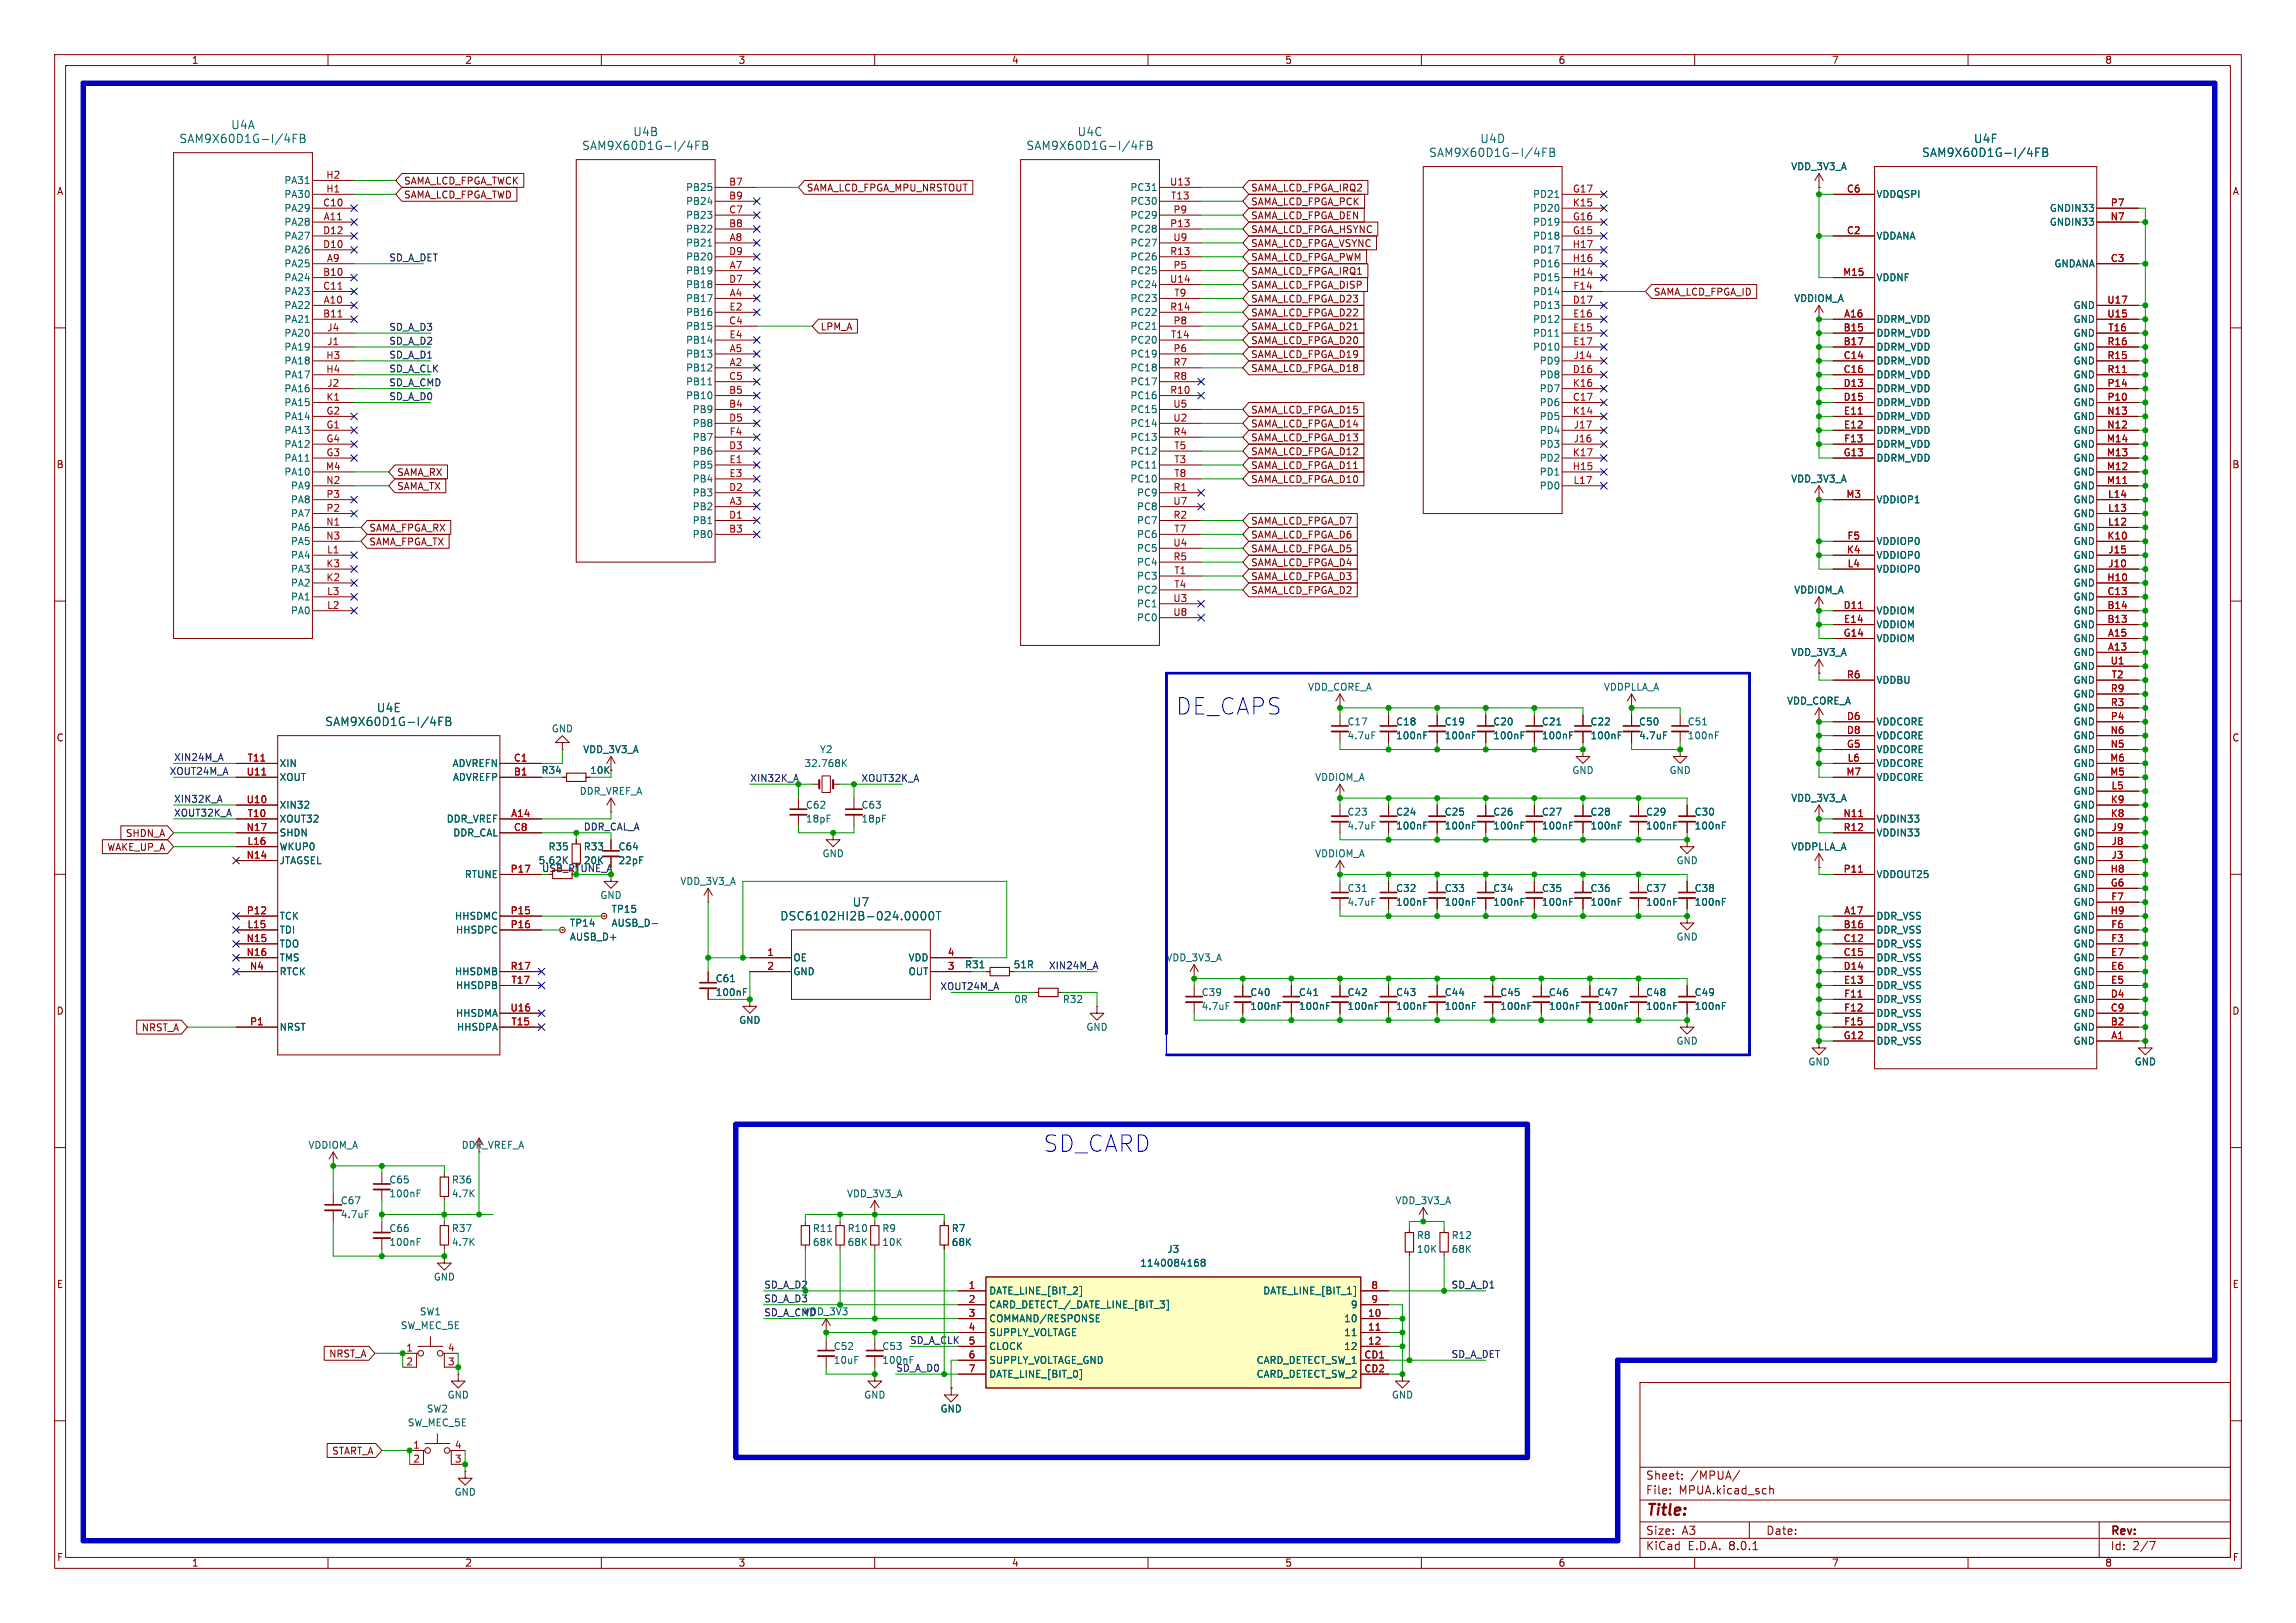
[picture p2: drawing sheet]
<svg xmlns="http://www.w3.org/2000/svg" width="420mm" height="297mm" viewBox="0 0 420 297" stroke-linecap="round" stroke-linejoin="round" font-family="sans-serif">
<defs><g id="words">
<g font-size="4.2" fill="#0000c2">
<text x="215.1" y="131">DE_CAPS</text>
<text x="190.9" y="211">SD_CARD</text>
</g>
<text font-size="2.8" fill="#840000" x="301" y="277.9">Title:</text>
<g font-size="2.1" fill="#006464">
<text x="42.2" y="23.9">U4A</text>
<text x="32.7" y="26.4">SAM9X60D1G-I/4FB</text>
<text x="106.4" y="27.7">SAM9X60D1G-I/4FB</text>
<text x="115.7" y="25.1">U4B</text>
<text x="187.7" y="27.7">SAM9X60D1G-I/4FB</text>
<text x="197" y="25.1">U4C</text>
<text x="261.3" y="28.9">SAM9X60D1G-I/4FB</text>
<text x="270.7" y="26.4">U4D</text>
<text x="351.5" y="28.9">SAM9X60D1G-I/4FB</text>
<text x="361" y="26.4">U4F</text>
<text x="68.8" y="130.5">U4E</text>
<text x="59.4" y="133.1">SAM9X60D1G-I/4FB</text>
<text x="155.9" y="166.1">U7</text>
<text x="142.6" y="168.6">DSC6102HI2B-024.0000T</text>
</g>
<g font-size="2.1" fill="#840000">
<text x="301" y="273.7">File:</text>
<text x="301" y="271">Sheet:</text>
<text x="307.1" y="273.7">MPUA.kicad_sch</text>
<text x="309.2" y="271">/MPUA/</text>
<text x="301" y="281.1">Size:</text>
<text x="307.6" y="281.1">A3</text>
<text x="323" y="281.1">Date:</text>
<text x="386" y="281.3">Rev:</text>
<text x="301" y="283.9">KiCad</text>
<text x="308.7" y="283.9">E.D.A.</text>
<text x="316.3" y="283.9">8.0.1</text>
<text x="386" y="283.9">Id:</text>
<text x="390.1" y="283.9">2/7</text>
</g>
<g font-size="1.8" fill="#840000">
<text x="35" y="11.9">1</text>
<text x="85" y="11.9">2</text>
<text x="135" y="11.9">3</text>
<text x="185" y="11.9">4</text>
<text x="235" y="11.9">5</text>
<text x="285" y="11.9">6</text>
<text x="335" y="11.9">7</text>
<text x="385" y="11.9">8</text>
<text x="10.3" y="35.9">A</text>
<text x="73.8" y="34">SAMA_LCD_FPGA_TWCK</text>
<text x="147.5" y="35.2">SAMA_LCD_FPGA_MPU_NRSTOUT</text>
<text x="228.8" y="35.2">SAMA_LCD_FPGA_IRQ2</text>
<text x="408.3" y="35.9">A</text>
<text x="73.8" y="36.5">SAMA_LCD_FPGA_TWD</text>
<text x="228.8" y="40.3">SAMA_LCD_FPGA_DEN</text>
<text x="228.8" y="37.8">SAMA_LCD_FPGA_PCK</text>
<text x="228.8" y="45.4">SAMA_LCD_FPGA_VSYNC</text>
<text x="228.8" y="47.9">SAMA_LCD_FPGA_PWM</text>
<text x="228.8" y="42.9">SAMA_LCD_FPGA_HSYNC</text>
<text x="228.8" y="53">SAMA_LCD_FPGA_DISP</text>
<text x="228.8" y="50.5">SAMA_LCD_FPGA_IRQ1</text>
<text x="228.8" y="55.6">SAMA_LCD_FPGA_D23</text>
<text x="228.8" y="58.1">SAMA_LCD_FPGA_D22</text>
<text x="302.4" y="54.3">SAMA_LCD_FPGA_ID</text>
<text x="150" y="60.6">LPM_A</text>
<text x="228.8" y="65.7">SAMA_LCD_FPGA_D19</text>
<text x="228.8" y="60.6">SAMA_LCD_FPGA_D21</text>
<text x="228.8" y="63.2">SAMA_LCD_FPGA_D20</text>
<text x="228.8" y="68.3">SAMA_LCD_FPGA_D18</text>
<text x="228.8" y="75.9">SAMA_LCD_FPGA_D15</text>
<text x="228.8" y="83.5">SAMA_LCD_FPGA_D12</text>
<text x="228.8" y="81">SAMA_LCD_FPGA_D13</text>
<text x="228.8" y="78.4">SAMA_LCD_FPGA_D14</text>
<text x="10.3" y="85.9">B</text>
<text x="72.5" y="89.9">SAMA_TX</text>
<text x="72.5" y="87.3">SAMA_RX</text>
<text x="228.8" y="86">SAMA_LCD_FPGA_D11</text>
<text x="228.8" y="88.6">SAMA_LCD_FPGA_D10</text>
<text x="408.2" y="85.9">B</text>
<text x="67.5" y="97.5">SAMA_FPGA_RX</text>
<text x="67.5" y="100">SAMA_FPGA_TX</text>
<text x="228.8" y="98.7">SAMA_LCD_FPGA_D6</text>
<text x="228.8" y="101.3">SAMA_LCD_FPGA_D5</text>
<text x="228.8" y="96.2">SAMA_LCD_FPGA_D7</text>
<text x="228.8" y="106.4">SAMA_LCD_FPGA_D3</text>
<text x="228.8" y="103.8">SAMA_LCD_FPGA_D4</text>
<text x="228.8" y="108.9">SAMA_LCD_FPGA_D2</text>
<text x="10.3" y="135.9">C</text>
<text x="408.2" y="135.9">C</text>
<text x="19.5" y="155.9">WAKE_UP_A</text>
<text x="22.9" y="153.4">SHDN_A</text>
<text x="10.3" y="185.9">D</text>
<text x="408.2" y="185.9">D</text>
<text x="25.8" y="188.9">NRST_A</text>
<text x="10.3" y="235.9">E</text>
<text x="408.3" y="235.9">E</text>
<text x="60.1" y="248.6">NRST_A</text>
<text x="60.7" y="266.4">START_A</text>
<text x="10.3" y="285.9">F</text>
<text x="35" y="286.9">1</text>
<text x="85" y="286.9">2</text>
<text x="135" y="286.9">3</text>
<text x="185" y="286.9">4</text>
<text x="235" y="286.9">5</text>
<text x="285" y="286.9">6</text>
<text x="335" y="286.9">7</text>
<text x="385" y="286.9">8</text>
<text x="408.3" y="285.9">F</text>
</g>
<g font-size="1.8" fill="#006464">
<text x="51.9" y="33.9">PA31</text>
<text x="125.4" y="35.2">PB25</text>
<text x="206.7" y="35.2">PC31</text>
<text x="327.6" y="31.3">VDD_3V3_A</text>
<text x="51.9" y="41.5">PA28</text>
<text x="51.9" y="39">PA29</text>
<text x="51.9" y="36.4">PA30</text>
<text x="125.4" y="37.7">PB24</text>
<text x="125.4" y="40.2">PB23</text>
<text x="206.7" y="40.2">PC29</text>
<text x="206.7" y="37.7">PC30</text>
<text x="280.3" y="41.5">PD19</text>
<text x="280.3" y="36.4">PD21</text>
<text x="280.3" y="39">PD20</text>
<text x="343.2" y="36.4">VDDQSPI</text>
<text x="374.9" y="41.5">GNDIN33</text>
<text x="374.9" y="39">GNDIN33</text>
<text x="51.9" y="46.6">PA26</text>
<text x="51.9" y="44">PA27</text>
<text x="125.4" y="45.3">PB21</text>
<text x="125.4" y="42.8">PB22</text>
<text x="125.4" y="47.9">PB20</text>
<text x="206.7" y="42.8">PC28</text>
<text x="206.7" y="47.9">PC26</text>
<text x="206.7" y="45.3">PC27</text>
<text x="280.3" y="44">PD18</text>
<text x="280.3" y="46.6">PD17</text>
<text x="343.2" y="44">VDDANA</text>
<text x="51.9" y="49.1">PA25</text>
<text x="51.9" y="51.7">PA24</text>
<text x="125.4" y="50.4">PB19</text>
<text x="125.4" y="52.9">PB18</text>
<text x="206.7" y="50.4">PC25</text>
<text x="206.7" y="52.9">PC24</text>
<text x="280.3" y="51.7">PD15</text>
<text x="280.3" y="49.1">PD16</text>
<text x="343.2" y="51.7">VDDNF</text>
<text x="375.7" y="49.1">GNDANA</text>
<text x="51.9" y="56.7">PA22</text>
<text x="51.9" y="59.3">PA21</text>
<text x="51.9" y="54.2">PA23</text>
<text x="125.4" y="55.5">PB17</text>
<text x="125.4" y="58">PB16</text>
<text x="206.7" y="58">PC22</text>
<text x="206.7" y="55.5">PC23</text>
<text x="280.3" y="56.7">PD13</text>
<text x="280.3" y="59.3">PD12</text>
<text x="280.3" y="54.2">PD14</text>
<text x="328.1" y="55.5">VDDIOM_A</text>
<text x="343.2" y="59.3">DDRM_VDD</text>
<text x="379.2" y="59.3">GND</text>
<text x="379.2" y="56.7">GND</text>
<text x="51.9" y="64.4">PA19</text>
<text x="51.9" y="61.8">PA20</text>
<text x="125.4" y="65.6">PB13</text>
<text x="125.4" y="60.6">PB15</text>
<text x="125.4" y="63.1">PB14</text>
<text x="206.7" y="65.6">PC19</text>
<text x="206.7" y="60.6">PC21</text>
<text x="206.7" y="63.1">PC20</text>
<text x="280.3" y="61.8">PD11</text>
<text x="280.3" y="64.4">PD10</text>
<text x="343.2" y="61.8">DDRM_VDD</text>
<text x="343.2" y="64.4">DDRM_VDD</text>
<text x="379.2" y="64.4">GND</text>
<text x="379.2" y="61.8">GND</text>
<text x="51.9" y="66.9">PA18</text>
<text x="51.9" y="69.4">PA17</text>
<text x="51.9" y="72">PA16</text>
<text x="125.4" y="68.2">PB12</text>
<text x="125.4" y="70.7">PB11</text>
<text x="206.7" y="68.2">PC18</text>
<text x="206.7" y="70.7">PC17</text>
<text x="281.5" y="69.4">PD8</text>
<text x="281.5" y="66.9">PD9</text>
<text x="281.5" y="72">PD7</text>
<text x="343.2" y="66.9">DDRM_VDD</text>
<text x="343.2" y="69.4">DDRM_VDD</text>
<text x="343.2" y="72">DDRM_VDD</text>
<text x="379.2" y="72">GND</text>
<text x="379.2" y="69.4">GND</text>
<text x="379.2" y="66.9">GND</text>
<text x="51.9" y="77.1">PA14</text>
<text x="51.9" y="74.5">PA15</text>
<text x="125.4" y="73.3">PB10</text>
<text x="126.6" y="75.8">PB9</text>
<text x="206.7" y="73.3">PC16</text>
<text x="206.7" y="75.8">PC15</text>
<text x="281.5" y="74.5">PD6</text>
<text x="281.5" y="77.1">PD5</text>
<text x="343.2" y="74.5">DDRM_VDD</text>
<text x="343.2" y="77.1">DDRM_VDD</text>
<text x="379.2" y="77.1">GND</text>
<text x="379.2" y="74.5">GND</text>
<text x="51.9" y="79.6">PA13</text>
<text x="51.9" y="82.1">PA12</text>
<text x="126.6" y="83.4">PB6</text>
<text x="126.6" y="78.3">PB8</text>
<text x="126.6" y="80.9">PB7</text>
<text x="206.7" y="80.9">PC13</text>
<text x="206.7" y="83.4">PC12</text>
<text x="206.7" y="78.3">PC14</text>
<text x="281.5" y="82.1">PD3</text>
<text x="281.5" y="79.6">PD4</text>
<text x="343.2" y="79.6">DDRM_VDD</text>
<text x="343.2" y="82.1">DDRM_VDD</text>
<text x="379.2" y="82.1">GND</text>
<text x="379.2" y="79.6">GND</text>
<text x="51.9" y="84.7">PA11</text>
<text x="51.9" y="87.2">PA10</text>
<text x="53.1" y="89.8">PA9</text>
<text x="126.6" y="86">PB5</text>
<text x="126.6" y="88.5">PB4</text>
<text x="206.7" y="86">PC11</text>
<text x="206.7" y="88.5">PC10</text>
<text x="281.5" y="87.2">PD1</text>
<text x="281.5" y="84.7">PD2</text>
<text x="281.5" y="89.8">PD0</text>
<text x="327.6" y="88.5">VDD_3V3_A</text>
<text x="343.2" y="84.7">DDRM_VDD</text>
<text x="379.2" y="89.8">GND</text>
<text x="379.2" y="87.2">GND</text>
<text x="379.2" y="84.7">GND</text>
<text x="53.1" y="94.8">PA7</text>
<text x="53.1" y="92.3">PA8</text>
<text x="126.6" y="93.6">PB2</text>
<text x="126.6" y="91">PB3</text>
<text x="207.9" y="91">PC9</text>
<text x="207.9" y="93.6">PC8</text>
<text x="343.2" y="92.3">VDDIOP1</text>
<text x="379.2" y="94.8">GND</text>
<text x="379.2" y="92.3">GND</text>
<text x="53.1" y="97.4">PA6</text>
<text x="53.1" y="99.9">PA5</text>
<text x="126.6" y="98.7">PB0</text>
<text x="126.6" y="96.1">PB1</text>
<text x="207.9" y="96.1">PC7</text>
<text x="207.9" y="98.7">PC6</text>
<text x="207.9" y="101.2">PC5</text>
<text x="343.2" y="99.9">VDDIOP0</text>
<text x="379.2" y="99.9">GND</text>
<text x="379.2" y="97.4">GND</text>
<text x="53.1" y="107.5">PA2</text>
<text x="53.1" y="105">PA3</text>
<text x="53.1" y="102.5">PA4</text>
<text x="207.9" y="103.7">PC4</text>
<text x="207.9" y="106.3">PC3</text>
<text x="343.2" y="102.5">VDDIOP0</text>
<text x="343.2" y="105">VDDIOP0</text>
<text x="379.2" y="107.5">GND</text>
<text x="379.2" y="105">GND</text>
<text x="379.2" y="102.5">GND</text>
<text x="53.1" y="112.6">PA0</text>
<text x="53.1" y="110.1">PA1</text>
<text x="207.9" y="108.8">PC2</text>
<text x="207.9" y="111.4">PC1</text>
<text x="207.9" y="113.9">PC0</text>
<text x="328.1" y="108.8">VDDIOM_A</text>
<text x="343.2" y="112.6">VDDIOM</text>
<text x="379.2" y="112.6">GND</text>
<text x="379.2" y="110.1">GND</text>
<text x="343.2" y="115.2">VDDIOM</text>
<text x="343.2" y="117.7">VDDIOM</text>
<text x="379.2" y="117.7">GND</text>
<text x="379.2" y="115.2">GND</text>
<text x="327.6" y="120.2">VDD_3V3_A</text>
<text x="343.2" y="125.3">VDDBU</text>
<text x="379.2" y="120.2">GND</text>
<text x="379.2" y="125.3">GND</text>
<text x="379.2" y="122.8">GND</text>
<text x="239.2" y="126.6">VDD_CORE_A</text>
<text x="293.3" y="126.6">VDDPLLA_A</text>
<text x="326.8" y="129.1">VDD_CORE_A</text>
<text x="379.2" y="130.4">GND</text>
<text x="379.2" y="127.9">GND</text>
<text x="100.8" y="134.2">GND</text>
<text x="246.4" y="132.9">C17</text>
<text x="246.4" y="135.5">4.7uF</text>
<text x="255.3" y="132.9">C18</text>
<text x="255.3" y="135.5">100nF</text>
<text x="264.2" y="132.9">C19</text>
<text x="264.2" y="135.5">100nF</text>
<text x="273.1" y="132.9">C20</text>
<text x="273.1" y="135.5">100nF</text>
<text x="282" y="132.9">C21</text>
<text x="282" y="135.5">100nF</text>
<text x="290.8" y="132.9">C22</text>
<text x="290.8" y="135.5">100nF</text>
<text x="299.7" y="132.9">C50</text>
<text x="299.7" y="135.5">4.7uF</text>
<text x="308.6" y="132.9">C51</text>
<text x="308.6" y="135.5">100nF</text>
<text x="343.2" y="132.9">VDDCORE</text>
<text x="343.2" y="135.5">VDDCORE</text>
<text x="379.2" y="135.5">GND</text>
<text x="379.2" y="132.9">GND</text>
<text x="51.1" y="140.6">XIN</text>
<text x="51.1" y="143.1">XOUT</text>
<text x="82.7" y="140.6">ADVREFN</text>
<text x="82.8" y="143.1">ADVREFP</text>
<text x="99" y="141.8">R34</text>
<text x="106.6" y="138">VDD_3V3_A</text>
<text x="107.9" y="141.8">10K</text>
<text x="147.1" y="140.6">32.768K</text>
<text x="149.9" y="138">Y2</text>
<text x="240.5" y="143.1">VDDIOM_A</text>
<text x="287.5" y="141.8">GND</text>
<text x="305.3" y="141.8">GND</text>
<text x="343.2" y="138">VDDCORE</text>
<text x="343.2" y="140.6">VDDCORE</text>
<text x="343.2" y="143.1">VDDCORE</text>
<text x="379.2" y="143.1">GND</text>
<text x="379.2" y="140.6">GND</text>
<text x="379.2" y="138">GND</text>
<text x="51.1" y="148.2">XIN32</text>
<text x="105.9" y="145.6">DDR_VREF_A</text>
<text x="147.3" y="148.2">C62</text>
<text x="157.5" y="148.2">C63</text>
<text x="246.4" y="149.5">C23</text>
<text x="255.3" y="149.5">C24</text>
<text x="264.2" y="149.5">C25</text>
<text x="273.1" y="149.5">C26</text>
<text x="282" y="149.5">C27</text>
<text x="290.8" y="149.5">C28</text>
<text x="301" y="149.5">C29</text>
<text x="309.9" y="149.5">C30</text>
<text x="327.6" y="146.9">VDD_3V3_A</text>
<text x="379.2" y="148.2">GND</text>
<text x="379.2" y="145.6">GND</text>
<text x="51.1" y="155.8">WKUP0</text>
<text x="51.1" y="153.3">SHDN</text>
<text x="51.1" y="150.7">XOUT32</text>
<text x="81.6" y="150.7">DDR_VREF</text>
<text x="82.8" y="153.3">DDR_CAL</text>
<text x="100.2" y="155.8">R35</text>
<text x="106.7" y="155.8">R33</text>
<text x="113" y="155.8">C64</text>
<text x="147.3" y="150.7">18pF</text>
<text x="157.5" y="150.7">18pF</text>
<text x="246.4" y="152">4.7uF</text>
<text x="255.3" y="152">100nF</text>
<text x="264.2" y="152">100nF</text>
<text x="273.1" y="152">100nF</text>
<text x="282" y="152">100nF</text>
<text x="290.8" y="152">100nF</text>
<text x="301" y="152">100nF</text>
<text x="309.9" y="152">100nF</text>
<text x="327.6" y="155.8">VDDPLLA_A</text>
<text x="343.2" y="150.7">VDDIN33</text>
<text x="343.2" y="153.3">VDDIN33</text>
<text x="379.2" y="155.8">GND</text>
<text x="379.2" y="153.3">GND</text>
<text x="379.2" y="150.7">GND</text>
<text x="51.1" y="158.3">JTAGSEL</text>
<text x="84.9" y="160.9">RTUNE</text>
<text x="98.4" y="158.3">5.62K</text>
<text x="106.7" y="158.3">20K</text>
<text x="113" y="158.3">22pF</text>
<text x="150.4" y="157.1">GND</text>
<text x="240.5" y="157.1">VDDIOM_A</text>
<text x="306.6" y="158.3">GND</text>
<text x="343.2" y="160.9">VDDOUT25</text>
<text x="379.2" y="160.9">GND</text>
<text x="379.2" y="158.3">GND</text>
<text x="109.7" y="164.7">GND</text>
<text x="111.8" y="167.2">TP15</text>
<text x="124.4" y="162.2">VDD_3V3_A</text>
<text x="246.4" y="163.4">C31</text>
<text x="246.4" y="166">4.7uF</text>
<text x="255.3" y="163.4">C32</text>
<text x="255.3" y="166">100nF</text>
<text x="264.2" y="163.4">C33</text>
<text x="264.2" y="166">100nF</text>
<text x="273.1" y="163.4">C34</text>
<text x="273.1" y="166">100nF</text>
<text x="282" y="163.4">C35</text>
<text x="282" y="166">100nF</text>
<text x="290.8" y="163.4">C36</text>
<text x="290.8" y="166">100nF</text>
<text x="301" y="163.4">C37</text>
<text x="301" y="166">100nF</text>
<text x="309.9" y="163.4">C38</text>
<text x="309.9" y="166">100nF</text>
<text x="379.2" y="166">GND</text>
<text x="379.2" y="163.4">GND</text>
<text x="51.1" y="171">TDI</text>
<text x="51.1" y="173.6">TDO</text>
<text x="51.1" y="168.5">TCK</text>
<text x="83.1" y="168.5">HHSDMC</text>
<text x="83.3" y="171">HHSDPC</text>
<text x="104.1" y="169.8">TP14</text>
<text x="104.1" y="172.3">AUSB_D+</text>
<text x="111.8" y="169.8">AUSB_D-</text>
<text x="306.6" y="172.3">GND</text>
<text x="343.2" y="168.5">DDR_VSS</text>
<text x="343.2" y="171">DDR_VSS</text>
<text x="343.2" y="173.6">DDR_VSS</text>
<text x="379.2" y="173.6">GND</text>
<text x="379.2" y="171">GND</text>
<text x="379.2" y="168.5">GND</text>
<text x="51.1" y="176.1">TMS</text>
<text x="51.1" y="178.7">RTCK</text>
<text x="83.1" y="178.7">HHSDMB</text>
<text x="130.8" y="179.9">C61</text>
<text x="145" y="176.1">OE</text>
<text x="145" y="178.7">GND</text>
<text x="166.1" y="178.7">OUT</text>
<text x="166.1" y="176.1">VDD</text>
<text x="176.4" y="177.4">R31</text>
<text x="185.3" y="177.4">51R</text>
<text x="213.3" y="176.1">VDD_3V3_A</text>
<text x="343.2" y="176.1">DDR_VSS</text>
<text x="343.2" y="178.7">DDR_VSS</text>
<text x="379.2" y="178.7">GND</text>
<text x="379.2" y="176.1">GND</text>
<text x="83.3" y="181.2">HHSDPB</text>
<text x="130.8" y="182.5">100nF</text>
<text x="185.4" y="183.7">0R</text>
<text x="194.3" y="183.7">R32</text>
<text x="219.7" y="182.5">C39</text>
<text x="219.7" y="185">4.7uF</text>
<text x="228.6" y="185">100nF</text>
<text x="228.6" y="182.5">C40</text>
<text x="237.5" y="185">100nF</text>
<text x="237.5" y="182.5">C41</text>
<text x="246.4" y="185">100nF</text>
<text x="246.4" y="182.5">C42</text>
<text x="255.3" y="182.5">C43</text>
<text x="255.3" y="185">100nF</text>
<text x="264.2" y="182.5">C44</text>
<text x="264.2" y="185">100nF</text>
<text x="274.3" y="182.5">C45</text>
<text x="274.3" y="185">100nF</text>
<text x="283.2" y="182.5">C46</text>
<text x="283.2" y="185">100nF</text>
<text x="292.1" y="182.5">C47</text>
<text x="292.1" y="185">100nF</text>
<text x="301" y="182.5">C48</text>
<text x="301" y="185">100nF</text>
<text x="309.9" y="182.5">C49</text>
<text x="309.9" y="185">100nF</text>
<text x="343.2" y="181.2">DDR_VSS</text>
<text x="343.2" y="183.7">DDR_VSS</text>
<text x="379.2" y="183.7">GND</text>
<text x="379.2" y="181.2">GND</text>
<text x="51.1" y="188.8">NRST</text>
<text x="83.3" y="186.3">HHSDMA</text>
<text x="83.5" y="188.8">HHSDPA</text>
<text x="135.1" y="187.6">GND</text>
<text x="198.6" y="188.8">GND</text>
<text x="306.6" y="191.4">GND</text>
<text x="343.2" y="186.3">DDR_VSS</text>
<text x="343.2" y="188.8">DDR_VSS</text>
<text x="343.2" y="191.4">DDR_VSS</text>
<text x="379.2" y="191.4">GND</text>
<text x="379.2" y="188.8">GND</text>
<text x="379.2" y="186.3">GND</text>
<text x="330.7" y="195.2">GND</text>
<text x="390.4" y="195.2">GND</text>
<text x="56.3" y="210.4">VDDIOM_A</text>
<text x="84.4" y="210.4">DDR_VREF_A</text>
<text x="62.2" y="220.6">C67</text>
<text x="71.1" y="219.3">100nF</text>
<text x="71.1" y="216.8">C65</text>
<text x="82.6" y="216.8">R36</text>
<text x="82.6" y="219.3">4.7K</text>
<text x="154.8" y="219.3">VDD_3V3_A</text>
<text x="255.2" y="220.6">VDD_3V3_A</text>
<text x="62.2" y="223.1">4.7uF</text>
<text x="71.1" y="225.7">C66</text>
<text x="82.6" y="225.7">R37</text>
<text x="148.6" y="225.7">R11</text>
<text x="154.9" y="225.7">R10</text>
<text x="161.3" y="225.7">R9</text>
<text x="174" y="225.7">R7</text>
<text x="259.1" y="226.9">R8</text>
<text x="265.4" y="226.9">R12</text>
<text x="71.1" y="228.2">100nF</text>
<text x="82.6" y="228.2">4.7K</text>
<text x="148.6" y="228.2">68K</text>
<text x="154.9" y="228.2">68K</text>
<text x="161.3" y="228.2">10K</text>
<text x="174" y="228.2">68K</text>
<text x="208.5" y="232">1140084168</text>
<text x="213.4" y="229.5">J3</text>
<text x="259.1" y="229.5">10K</text>
<text x="265.4" y="229.5">68K</text>
<text x="79.2" y="234.5">GND</text>
<text x="180.8" y="237.1">DATE_LINE_[BIT_2]</text>
<text x="180.8" y="239.6">CARD_DETECT_/_DATE_LINE_[BIT_3]</text>
<text x="231" y="237.1">DATE_LINE_[BIT_1]</text>
<text x="247" y="239.6">9</text>
<text x="73.2" y="243.4">SW_MEC_5E</text>
<text x="76.7" y="240.9">SW1</text>
<text x="180.8" y="242.2">COMMAND/RESPONSE</text>
<text x="180.8" y="244.7">SUPPLY_VOLTAGE</text>
<text x="245.8" y="242.2">10</text>
<text x="245.8" y="244.7">11</text>
<text x="152.4" y="247.2">C52</text>
<text x="152.4" y="249.8">10uF</text>
<text x="161.3" y="247.2">C53</text>
<text x="180.8" y="247.2">CLOCK</text>
<text x="180.8" y="249.8">SUPPLY_VOLTAGE_GND</text>
<text x="229.8" y="249.8">CARD_DETECT_SW_1</text>
<text x="245.8" y="247.2">12</text>
<text x="81.8" y="256.1">GND</text>
<text x="158" y="256.1">GND</text>
<text x="180.8" y="252.3">DATE_LINE_[BIT_0]</text>
<text x="229.8" y="252.3">CARD_DETECT_SW_2</text>
<text x="254.5" y="256.1">GND</text>
<text x="74.5" y="261.2">SW_MEC_5E</text>
<text x="78" y="258.7">SW2</text>
<text x="172" y="258.7">GND</text>
<text x="83.1" y="273.9">GND</text>
</g>
<g font-size="1.8" fill="#a90000">
<text x="59.6" y="35.3">H1</text>
<text x="59.6" y="32.8">H2</text>
<text x="133.3" y="34">B7</text>
<text x="213.9" y="34">U13</text>
<text x="287.6" y="35.3">G17</text>
<text x="337.7" y="35.3">C6</text>
<text x="59" y="37.8">C10</text>
<text x="59.1" y="40.4">A11</text>
<text x="133.3" y="41.7">B8</text>
<text x="133.3" y="36.6">B9</text>
<text x="133.3" y="39.1">C7</text>
<text x="214" y="41.7">P13</text>
<text x="214.1" y="36.6">T13</text>
<text x="214.6" y="39.1">P9</text>
<text x="287.6" y="40.4">G16</text>
<text x="287.6" y="37.8">K15</text>
<text x="386" y="40.4">N7</text>
<text x="386" y="37.8">P7</text>
<text x="59" y="45.5">D10</text>
<text x="59" y="42.9">D12</text>
<text x="133.3" y="46.7">D9</text>
<text x="133.4" y="44.2">A8</text>
<text x="214" y="46.7">R13</text>
<text x="214.5" y="44.2">U9</text>
<text x="287.6" y="45.5">H17</text>
<text x="287.6" y="42.9">G15</text>
<text x="337.7" y="42.9">C2</text>
<text x="59" y="50.5">B10</text>
<text x="59" y="53.1">C11</text>
<text x="59.7" y="48">A9</text>
<text x="133.3" y="51.8">D7</text>
<text x="133.4" y="49.3">A7</text>
<text x="213.9" y="51.8">U14</text>
<text x="214.6" y="49.3">P5</text>
<text x="287.6" y="50.5">H14</text>
<text x="287.6" y="48">H16</text>
<text x="287.7" y="53.1">F14</text>
<text x="337.1" y="50.5">M15</text>
<text x="386" y="48">C3</text>
<text x="59" y="58.2">B11</text>
<text x="59.1" y="55.6">A10</text>
<text x="133.3" y="59.4">C4</text>
<text x="133.3" y="56.9">E2</text>
<text x="133.4" y="54.4">A4</text>
<text x="214" y="56.9">R14</text>
<text x="214.6" y="59.4">P8</text>
<text x="214.7" y="54.4">T9</text>
<text x="287.6" y="55.6">D17</text>
<text x="287.7" y="58.2">E16</text>
<text x="337.2" y="58.2">A16</text>
<text x="385.4" y="58.2">U15</text>
<text x="385.4" y="55.6">U17</text>
<text x="59.6" y="65.8">H3</text>
<text x="59.8" y="63.2">J1</text>
<text x="59.8" y="60.7">J4</text>
<text x="133.3" y="62">E4</text>
<text x="133.4" y="64.5">A5</text>
<text x="214.1" y="62">T14</text>
<text x="214.6" y="64.5">P6</text>
<text x="287.7" y="60.7">E15</text>
<text x="287.7" y="63.2">E17</text>
<text x="287.8" y="65.8">J14</text>
<text x="337.1" y="60.7">B15</text>
<text x="337.1" y="63.2">B17</text>
<text x="337.1" y="65.8">C14</text>
<text x="385.4" y="65.8">R15</text>
<text x="385.4" y="63.2">R16</text>
<text x="385.6" y="60.7">T16</text>
<text x="59.6" y="68.3">H4</text>
<text x="59.8" y="70.9">J2</text>
<text x="133.3" y="69.6">C5</text>
<text x="133.4" y="67.1">A2</text>
<text x="214.6" y="67.1">R7</text>
<text x="214.6" y="69.6">R8</text>
<text x="287.6" y="68.3">D16</text>
<text x="287.6" y="70.9">K16</text>
<text x="337.1" y="68.3">C16</text>
<text x="337.1" y="70.9">D13</text>
<text x="385.4" y="70.9">P14</text>
<text x="385.4" y="68.3">R11</text>
<text x="59.6" y="75.9">G2</text>
<text x="59.6" y="73.4">K1</text>
<text x="133.3" y="74.7">B4</text>
<text x="133.3" y="72.1">B5</text>
<text x="133.3" y="77.2">D5</text>
<text x="214" y="72.1">R10</text>
<text x="214.5" y="77.2">U2</text>
<text x="214.5" y="74.7">U5</text>
<text x="287.6" y="73.4">C17</text>
<text x="287.6" y="75.9">K14</text>
<text x="337.1" y="73.4">D15</text>
<text x="337.2" y="75.9">E11</text>
<text x="385.4" y="75.9">N13</text>
<text x="385.4" y="73.4">P10</text>
<text x="59.6" y="78.5">G1</text>
<text x="59.6" y="83.6">G3</text>
<text x="59.6" y="81">G4</text>
<text x="133.3" y="82.3">D3</text>
<text x="133.4" y="79.8">F4</text>
<text x="214.6" y="79.8">R4</text>
<text x="214.7" y="82.3">T5</text>
<text x="287.6" y="83.6">K17</text>
<text x="287.8" y="81">J16</text>
<text x="287.8" y="78.5">J17</text>
<text x="337.1" y="83.6">G13</text>
<text x="337.2" y="78.5">E12</text>
<text x="337.2" y="81">F13</text>
<text x="385.3" y="83.6">M13</text>
<text x="385.3" y="81">M14</text>
<text x="385.4" y="78.5">N12</text>
<text x="59.5" y="86.1">M4</text>
<text x="59.6" y="88.6">N2</text>
<text x="133.3" y="89.9">D2</text>
<text x="133.3" y="84.8">E1</text>
<text x="133.3" y="87.4">E3</text>
<text x="214.6" y="89.9">R1</text>
<text x="214.7" y="84.8">T3</text>
<text x="214.7" y="87.4">T8</text>
<text x="287.6" y="86.1">H15</text>
<text x="287.7" y="88.6">L17</text>
<text x="385.3" y="88.6">M11</text>
<text x="385.3" y="86.1">M12</text>
<text x="59.6" y="93.7">P2</text>
<text x="59.6" y="91.2">P3</text>
<text x="133.3" y="95">D1</text>
<text x="133.4" y="92.5">A3</text>
<text x="214.5" y="92.5">U7</text>
<text x="214.6" y="95">R2</text>
<text x="337.7" y="91.2">M3</text>
<text x="385.5" y="93.7">L13</text>
<text x="385.5" y="91.2">L14</text>
<text x="59.6" y="96.3">N1</text>
<text x="59.6" y="98.8">N3</text>
<text x="59.7" y="101.3">L1</text>
<text x="133.3" y="97.5">B3</text>
<text x="214.5" y="100.1">U4</text>
<text x="214.7" y="97.5">T7</text>
<text x="337.7" y="101.3">K4</text>
<text x="337.8" y="98.8">F5</text>
<text x="385.4" y="98.8">K10</text>
<text x="385.5" y="96.3">L12</text>
<text x="385.6" y="101.3">J15</text>
<text x="59.6" y="106.4">K2</text>
<text x="59.6" y="103.9">K3</text>
<text x="214.6" y="102.6">R5</text>
<text x="214.7" y="105.2">T1</text>
<text x="214.7" y="107.7">T4</text>
<text x="337.9" y="103.9">L4</text>
<text x="385.4" y="106.4">H10</text>
<text x="385.6" y="103.9">J10</text>
<text x="59.7" y="111.5">L2</text>
<text x="59.7" y="109">L3</text>
<text x="214.5" y="110.2">U3</text>
<text x="214.5" y="112.8">U8</text>
<text x="337.1" y="111.5">D11</text>
<text x="385.4" y="111.5">B14</text>
<text x="385.4" y="109">C13</text>
<text x="337.1" y="116.6">G14</text>
<text x="337.2" y="114">E14</text>
<text x="385.4" y="114">B13</text>
<text x="385.5" y="119.1">A13</text>
<text x="385.5" y="116.6">A15</text>
<text x="337.7" y="124.2">R6</text>
<text x="386" y="121.7">U1</text>
<text x="386.2" y="124.2">T2</text>
<text x="337.7" y="131.8">D6</text>
<text x="386" y="131.8">P4</text>
<text x="386" y="129.3">R3</text>
<text x="386" y="126.7">R9</text>
<text x="337.7" y="134.4">D8</text>
<text x="337.7" y="136.9">G5</text>
<text x="386" y="136.9">N5</text>
<text x="386" y="134.4">N6</text>
<text x="45" y="142">U11</text>
<text x="45.2" y="139.4">T11</text>
<text x="93.9" y="142">B1</text>
<text x="93.9" y="139.4">C1</text>
<text x="337.7" y="142">M7</text>
<text x="337.9" y="139.4">L6</text>
<text x="385.9" y="142">M5</text>
<text x="385.9" y="139.4">M6</text>
<text x="45" y="147.1">U10</text>
<text x="45.2" y="149.6">T10</text>
<text x="93.4" y="149.6">A14</text>
<text x="337.1" y="149.6">N11</text>
<text x="386" y="149.6">K8</text>
<text x="386" y="147.1">K9</text>
<text x="386.1" y="144.5">L5</text>
<text x="45" y="152.1">N17</text>
<text x="45.2" y="154.7">L16</text>
<text x="93.9" y="152.1">C8</text>
<text x="337.1" y="152.1">R12</text>
<text x="386.2" y="154.7">J8</text>
<text x="386.2" y="152.1">J9</text>
<text x="45" y="157.2">N14</text>
<text x="93.3" y="159.8">P17</text>
<text x="337.1" y="159.8">P11</text>
<text x="386" y="159.8">H8</text>
<text x="386.2" y="157.2">J3</text>
<text x="45" y="167.4">P12</text>
<text x="93.3" y="167.4">P15</text>
<text x="337.2" y="167.4">A17</text>
<text x="386" y="167.4">H9</text>
<text x="386" y="162.3">G6</text>
<text x="386.1" y="164.8">F7</text>
<text x="45" y="172.5">N15</text>
<text x="45.2" y="169.9">L15</text>
<text x="93.3" y="169.9">P16</text>
<text x="337.1" y="169.9">B16</text>
<text x="337.1" y="172.5">C12</text>
<text x="386.1" y="172.5">F3</text>
<text x="386.1" y="169.9">F6</text>
<text x="45" y="175">N16</text>
<text x="45.6" y="177.5">N4</text>
<text x="93.3" y="177.5">R17</text>
<text x="140.3" y="175">1</text>
<text x="140.3" y="177.5">2</text>
<text x="173.3" y="177.5">3</text>
<text x="173.3" y="175">4</text>
<text x="337.1" y="175">C15</text>
<text x="337.1" y="177.5">D14</text>
<text x="386.1" y="177.5">E6</text>
<text x="386.1" y="175">E7</text>
<text x="93.3" y="185.2">U16</text>
<text x="93.5" y="180.1">T17</text>
<text x="337.2" y="180.1">E13</text>
<text x="337.2" y="182.6">F11</text>
<text x="337.2" y="185.2">F12</text>
<text x="386" y="185.2">C9</text>
<text x="386" y="182.6">D4</text>
<text x="386.1" y="180.1">E5</text>
<text x="45.6" y="187.7">P1</text>
<text x="93.5" y="187.7">T15</text>
<text x="337.1" y="190.2">G12</text>
<text x="337.2" y="187.7">F15</text>
<text x="386" y="187.7">B2</text>
<text x="386.1" y="190.2">A1</text>
<text x="177.1" y="236">1</text>
<text x="177.1" y="238.5">2</text>
<text x="250.8" y="236">8</text>
<text x="250.8" y="238.5">9</text>
<text x="177.1" y="241">3</text>
<text x="177.1" y="243.6">4</text>
<text x="250.1" y="241">10</text>
<text x="250.1" y="243.6">11</text>
<text x="74.2" y="247.4">1</text>
<text x="74.2" y="249.9">2</text>
<text x="81.8" y="249.9">3</text>
<text x="81.8" y="247.4">4</text>
<text x="177.1" y="246.1">5</text>
<text x="177.1" y="248.7">6</text>
<text x="177.1" y="251.2">7</text>
<text x="249.5" y="248.7">CD1</text>
<text x="249.5" y="251.2">CD2</text>
<text x="250.1" y="246.1">12</text>
<text x="75.5" y="265.2">1</text>
<text x="75.5" y="267.7">2</text>
<text x="83.1" y="267.7">3</text>
<text x="83.1" y="265.2">4</text>
</g>
<g font-size="1.8" fill="#0f0f0f">
<text x="71.1" y="47.9">SD_A_DET</text>
<text x="71.1" y="65.7">SD_A_D1</text>
<text x="71.1" y="60.6">SD_A_D3</text>
<text x="71.1" y="63.2">SD_A_D2</text>
<text x="71.1" y="70.8">SD_A_CMD</text>
<text x="71.1" y="68.2">SD_A_CLK</text>
<text x="71.1" y="73.3">SD_A_D0</text>
<text x="30.9" y="141.9">XOUT24M_A</text>
<text x="31.7" y="139.4">XIN24M_A</text>
<text x="137.2" y="143.2">XIN32K_A</text>
<text x="157.5" y="143.2">XOUT32K_A</text>
<text x="31.7" y="149.5">XOUT32K_A</text>
<text x="31.7" y="147">XIN32K_A</text>
<text x="106.7" y="152.1">DDR_CAL_A</text>
<text x="191.8" y="177.5">XIN24M_A</text>
<text x="171.9" y="181.3">XOUT24M_A</text>
<text x="139.7" y="238.4">SD_A_D3</text>
<text x="265.4" y="235.9">SD_A_D1</text>
<text x="139.7" y="241">SD_A_CMD</text>
<text x="147" y="240.9">VDD_3V3</text>
<text x="161.3" y="249.8">100nF</text>
<text x="163.8" y="251.1">SD_A_D0</text>
<text x="166.4" y="246">SD_A_CLK</text>
<text x="265.4" y="248.6">SD_A_DET</text>
</g>
<g font-size="1.8" fill="#009600">
<text x="99.1" y="159.7">USB_RTUNE_A</text>
<text x="139.7" y="235.9">SD_A_D2</text>
</g>
</g></defs>
<g fill="none" stroke="#840000" stroke-width=".18">
<path d="M10 10h400v277h-400zM12 12h396v273h-396zM60 10v2M110 10v2M160 10v2M210 10v2M260 10v2M310 10v2M360 10v2M260.3 30.5h25.4v63.5h-25.4zM285.7 35.6h7.7M285.7 38.1h7.7"/>
<path d="M332.7 34.3h.1M332.7 31.8l-.7 1.2M332.7 31.8v2.5M332.7 31.8l.8 1.2M335.3 35.6h7.6M342.9 30.5h40.6v165.1h-40.6zM383.5 38.1h7.7M10 60h2M285.7 55.9h7.7M285.7 58.4h7.7M285.7 53.3h7.7M285.7 43.2h7.7"/>
<path d="M285.7 40.6h7.7M285.7 50.8h7.7M285.7 48.3h7.7M285.7 45.7h7.7M335.3 58.4h7.6M335.3 43.2h7.6M335.3 50.8h7.6M383.5 55.9h7.7M383.5 58.4h7.7M383.5 40.6h7.7M383.5 48.3h7.7M408 60h2"/>
<path d="M285.7 73.7h7.7M285.7 68.6h7.7M285.7 61h7.7M285.7 63.5h7.7M285.7 66h7.7M285.7 78.7h7.7M285.7 76.2h7.7M285.7 71.1h7.7M335.3 73.7h7.6M335.3 68.6h7.6M335.3 61h7.6M335.3 63.5h7.6"/>
<path d="M335.3 66h7.6M335.3 78.7h7.6M335.3 76.2h7.6M335.3 71.1h7.6M383.5 73.7h7.7M383.5 68.6h7.7M383.5 61h7.7M383.5 63.5h7.7M383.5 66h7.7M383.5 78.7h7.7M383.5 76.2h7.7M383.5 71.1h7.7"/>
<path d="M285.7 86.4h7.7M285.7 81.3h7.7M285.7 83.8h7.7M285.7 88.9h7.7M335.3 81.3h7.6M335.3 83.8h7.6M335.3 99.1h7.6M335.3 91.4h7.6M383.5 94h7.7M383.5 86.4h7.7M383.5 81.3h7.7M383.5 83.8h7.7"/>
<path d="M383.5 88.9h7.7M383.5 99.1h7.7M383.5 96.5h7.7M383.5 91.4h7.7M10 110h2M335.3 116.8h7.6M335.3 114.3h7.6M335.3 111.8h7.6M335.3 104.1h7.6M335.3 101.6h7.6M383.5 119.4h7.7M383.5 116.8h7.7"/>
<path d="M383.5 114.3h7.7M383.5 111.8h7.7M383.5 109.2h7.7M383.5 106.7h7.7M383.5 104.1h7.7M383.5 101.6h7.7M408 110h2M245.1 129.5h.1M245.1 127v2.5M245.1 130.8v2M245.1 133.9v2M245.1 127l-.8 1.3"/>
<path d="M245.1 127l.8 1.3M254 130.8v2M254 133.9v2M262.9 130.8v2M262.9 133.9v2M271.8 130.8v2M271.8 133.9v2M289.6 137.2v1.2h1.2l-1.2 1.3-1.3-1.3h1.3M289.6 137.2h.1M289.6 130.8v2M289.6 133.9v2M307.3 137.2v1.2h1.3l-1.3 1.3-1.2-1.3h1.2"/>
<path d="M307.3 137.2h.1M307.3 130.8v2M307.3 133.9v2M335.3 132.1h7.6M335.3 134.6h7.6M335.3 137.2h7.6M335.3 139.7h7.6M335.3 124.5h7.6M383.5 132.1h7.7M383.5 134.6h7.7M383.5 137.2h7.7M383.5 139.7h7.7"/>
<path d="M383.5 129.5h7.7M383.5 124.5h7.7M383.5 127h7.7M383.5 121.9h7.7M10 160h2M245.1 146.1h.1M245.1 157.5l-.8 1.3M245.1 143.5v2.6M245.1 147.3v2.1M245.1 150.4v2M245.1 157.5v2.5M245.1 157.5l.8 1.3"/>
<path d="M245.1 143.5l-.8 1.3M245.1 143.5l.8 1.3M254 147.3v2.1M254 150.4v2M262.9 147.3v2.1M262.9 150.4v2M271.8 147.3v2.1M271.8 150.4v2M289.6 147.3v2.1M289.6 150.4v2M299.7 147.3v2.1M299.7 150.4v2"/>
<path d="M308.6 153.7v1.2h1.3l-1.3 1.3-1.3-1.3h1.3M308.6 153.7h.1M335.3 152.4h7.6M335.3 149.9h7.6M335.3 142.2h7.6M383.5 157.5h7.7M383.5 154.9h7.7M383.5 152.4h7.7M383.5 149.9h7.7M383.5 147.3h7.7M383.5 144.8h7.7M383.5 142.2h7.7"/>
<path d="M408 160h2M137.2 175.3h7.6M137.2 177.8h7.6M144.8 170.2h25.4v12.7h-25.4zM170.2 175.3h7.6M170.2 177.8h7.6M245.1 160h.1M245.1 161.3v2M245.1 164.3v2.1M271.8 161.3v2M271.8 164.3v2.1M299.7 161.3v2"/>
<path d="M299.7 164.3v2.1M308.6 167.6v1.3h1.3l-1.3 1.3-1.3-1.3h1.3M308.6 167.6h.1M308.6 161.3v2M308.6 164.3v2.1M335.3 160h7.6M335.3 170.2h7.6M335.3 175.3h7.6M335.3 177.8h7.6M335.3 167.6h7.6M335.3 172.7h7.6M383.5 160h7.7"/>
<path d="M383.5 170.2h7.7M383.5 175.3h7.7M383.5 177.8h7.7M383.5 167.6h7.7M383.5 172.7h7.7M383.5 165.1h7.7M383.5 162.6h7.7M245.1 180.3v2.1M245.1 183.4v2M254 180.3v2.1M254 183.4v2M262.9 180.3v2.1"/>
<path d="M262.9 183.4v2M290.8 180.3v2.1M290.8 183.4v2M308.6 180.3v2.1M308.6 183.4v2M335.3 182.9h7.6M335.3 190.5h7.6M335.3 188h7.6M335.3 185.4h7.6M335.3 180.3h7.6M383.5 182.9h7.7M383.5 190.5h7.7"/>
<path d="M383.5 188h7.7M383.5 185.4h7.7M383.5 180.3h7.7M392.4 190.5v1.3h1.3l-1.3 1.2-1.2-1.2h1.2M392.4 190.5h.1M10 210h2M61 218.4v2.1M87.6 208.3l-.7 1.3M87.6 208.3v2.5M87.6 208.3l.8 1.3M408 210h2M61 221.5v2"/>
<path d="M257.8 224.8v.8M257.8 229.1v.8M260.3 223.5h.1M260.3 221v2.5M260.3 221l-.7 1.2M260.3 221l.8 1.2M264.2 224.8v.8M264.2 229.1v.8M10 260h2M83.8 251.5v1.2h1.3l-1.3 1.3-1.3-1.3h1.3M83.8 251.5h.1M256.5 251.5v1.2h1.3l-1.3 1.3-1.2-1.3h1.2"/>
<path d="M256.5 251.5h.1M300 253h108v32h-108zM408 260h2M85.1 269.2v1.3h1.3l-1.3 1.3-1.3-1.3h1.3M85.1 269.2h.1M300 278.5h108M300 274.5h108M300 268.5h108M305.5 273.2v.2M305.5 272.5v.1M307.7 270.5v.2M307.7 269.8v.1"/>
<path d="M318.2 269.1l-1.3 1.9M320 278.5v3M323.7 271.9v1.5M323.7 272.5l.2-.1 .4 .1 .1 .9M384 278.5v6.5M60 285v2M110 285v2M160 285v2M210 285v2M260 285v2M300 281.5h108M310 285v2"/>
<path d="M320.7 283.6h.8M360 285v2M393.2 282.1h1l-.6 1.5"/>
</g>
<g fill="none" stroke="#006464" stroke-width=".18">
<path d="M282.2 27.8h.5M283 27.1h-.8v1.5M283.5 27.8h.5M283.5 27.1h.5l.3 .2v.2l-.3 .3a.41 .41 0 0 1 .4 .4 .41 .41 0 0 1-.3 .4h-.6zM284.4 36.1h.8M372.4 27.8h.5M373.1 27.1h-.7v1.5M373.7 27.8h.5M373.7 27.1h.5l.2 .2 .1 .2-.3 .3a.41 .41 0 0 1 .4 .4 .41 .41 0 0 1-.3 .4h-.6zM284.4 61.5h.8M251 133.9h.6M260.5 134.5h.4"/>
<path d="M260.5 133.9h.6M269.4 134.5h.4M269.4 133.9h.6M278.2 134.5h.5M278.2 133.9h.6M296 134.5h.4M296 133.9h.6M311.4 132.7h.8M313.8 134.5h.4M313.8 133.9h.6M251 150.4h.6M260.5 151h.4"/>
<path d="M260.5 150.4h.6M269.4 151h.4M269.4 150.4h.6M278.2 151h.5M278.2 150.4h.6M296 151h.4M296 150.4h.6M306.2 151h.4M306.2 150.4h.6M168.7 166.9l.1-.1a.81 .81 0 0 1 .6 .8 .81 .81 0 0 1-.6 .7 1.01 1.01 0 0 1-.1-1.4zM170.1 166.9l.2-.1a.81 .81 0 0 1 .5 .8 .81 .81 0 0 1-.5 .7 1.01 1.01 0 0 1-.2-1.4zM171.2 166.8h.9"/>
<path d="M171.7 166.8v1.5M249.2 163.1h.7M251 164.4h.6M278.2 165h.5M278.2 164.4h.6M306.2 165h.4M306.2 164.4h.6M315.1 165h.4M315.1 164.4h.6M251.6 184.1h.4M251.6 183.5h.6M260.5 184.1h.4"/>
<path d="M260.5 183.5h.6M269.4 184.1h.4M269.4 183.5h.6M297.3 184.1h.4M297.3 183.5h.6M315.1 184.1h.4M315.1 183.5h.6M66.8 221.6h.6"/>
</g>
<g fill="none" stroke="#840000" stroke-width=".33">
<path d="M243.6 133.9h3M252.5 133.9h3M261.4 133.9h3M270.3 133.9h3M288 133.9h3.1M305.8 133.9h3.1M243.6 150.4h3M252.5 150.4h3M261.4 150.4h3M270.3 150.4h3M288 150.4h3.1M298.2 150.4h3"/>
<path d="M243.6 164.3h3M270.3 164.3h3M298.2 164.3h3M307.1 164.3h3M243.6 183.4h3M252.5 183.4h3M261.4 183.4h3M289.3 183.4h3.1M307.1 183.4h3M59.4 221.5h3.1"/>
</g>
<g fill="none" stroke="#840000" stroke-width=".3">
<path d="M243.6 132.8h3M252.5 132.8h3M261.4 132.8h3M270.3 132.8h3M288 132.8h3.1M305.8 132.8h3.1M243.6 149.4h3M252.5 149.4h3M261.4 149.4h3M270.3 149.4h3M288 149.4h3.1M298.2 149.4h3"/>
<path d="M243.6 163.3h3M270.3 163.3h3M298.2 163.3h3M307.1 163.3h3M243.6 182.4h3M252.5 182.4h3M261.4 182.4h3M289.3 182.4h3.1M307.1 182.4h3M59.4 220.5h3.1"/>
</g>
<path d="M257 225.6h1.6v3.5h-1.6zM263.4 225.6h1.5v3.5h-1.5z" fill="none" stroke="#840000" stroke-width=".2"/>
<path d="M339.9 75.8h.7M388.2 68.2h.8M388.3 88.5h.7M340 111.3h.7M340 159.6h.7M340 149.4h.7M339.9 182.5h.7" fill="none" stroke="#a90000" stroke-width=".18"/>
<path d="M180.3 233.7h68.6v20.3h-68.6z" fill="#ffffc2"/>
<path d="M180.3 233.7h68.6v20.3h-68.6z" fill="none" stroke="#840000" stroke-width=".25"/>
<g fill="none" stroke="#840000" stroke-width=".18">
<path d="M31.7 27.9h25.4v88.9h-25.4zM57.1 38.1h7.7M57.1 35.6h7.7M57.1 33h7.7M73.5 31.8h22.3v2.5h-22.3l-1.1-1.3zM73.5 34.3h21.1v2.5h-21.1l-1.1-1.2zM105.4 29.2h25.4v73.7h-25.4zM130.8 39.4h7.6M130.8 36.8h7.6M130.8 34.3h7.6M147.2 33h30.7v2.6h-30.7l-1.2-1.3zM186.7 29.2h25.4v88.9h-25.4z"/>
<path d="M212.1 39.4h7.6M212.1 36.8h7.6M212.1 34.3h7.6M228.4 33h21.8v2.6h-21.8l-1.1-1.3zM228.4 38.1h21.2v2.5h-21.2l-1.1-1.2zM228.4 35.6h21.2v2.5h-21.2l-1.1-1.3zM332.7 34.3h.1M335.3 35.6h7.6M383.5 38.1h7.7M57.1 55.9h7.7M57.1 40.6h7.7M57.1 48.3h7.7"/>
<path d="M57.1 50.8h7.7M57.1 58.4h7.7M57.1 53.3h7.7M57.1 45.7h7.7M57.1 43.2h7.7M130.8 41.9h7.6M130.8 49.5h7.6M130.8 59.7h7.6M130.8 47h7.6M130.8 57.2h7.6M130.8 54.6h7.6M130.8 52.1h7.6"/>
<path d="M130.8 44.5h7.6M149.7 58.4h7.1v2.6h-7.1l-1.1-1.3zM212.1 41.9h7.6M212.1 49.5h7.6M212.1 59.7h7.6M212.1 47h7.6M212.1 57.2h7.6M212.1 54.6h7.6M212.1 52.1h7.6M212.1 44.5h7.6M228.4 50.8h21.8v2.5h-21.8l-1.1-1.2zM228.4 58.4h21.1v2.6h-21.1l-1.1-1.3z"/>
<path d="M228.4 53.3h21.1v2.6h-21.1l-1.1-1.3zM228.4 48.3h21.8v2.5h-21.8l-1.1-1.3zM228.4 55.9h21.1v2.5h-21.1l-1.1-1.2zM228.4 43.2h23.4v2.5h-23.4l-1.1-1.2zM228.4 45.7h21.6v2.6h-21.6l-1.1-1.3zM228.4 40.6h23.6v2.6h-23.6l-1.1-1.3zM302.1 52.1h19.2v2.5h-19.2l-1.1-1.3zM332.7 58.4h.1M332.7 55.9v2.5M332.7 55.9l-.7 1.3M332.7 55.9l.8 1.3M335.3 50.8h7.6"/>
<path d="M335.3 58.4h7.6M335.3 43.2h7.6M383.5 55.9h7.7M383.5 40.6h7.7M383.5 48.3h7.7M383.5 58.4h7.7M57.1 78.7h7.7M57.1 76.2h7.7M57.1 66h7.7M57.1 68.6h7.7M57.1 63.5h7.7M57.1 71.1h7.7"/>
<path d="M57.1 61h7.7M57.1 73.7h7.7M130.8 64.8h7.6M130.8 72.4h7.6M130.8 67.3h7.6M130.8 69.9h7.6M130.8 62.2h7.6M130.8 77.5h7.6M130.8 74.9h7.6M212.1 64.8h7.6M212.1 72.4h7.6M212.1 67.3h7.6"/>
<path d="M212.1 69.9h7.6M212.1 62.2h7.6M212.1 77.5h7.6M212.1 74.9h7.6M228.4 78.7h21.1v2.6h-21.1l-1.1-1.3zM228.4 76.2h21.1v2.5h-21.1l-1.1-1.2zM228.4 63.5h21.1v2.5h-21.1l-1.1-1.2zM228.4 66h21.1v2.6h-21.1l-1.1-1.3zM228.4 73.7h21.1v2.5h-21.1l-1.1-1.3zM228.4 61h21.1v2.5h-21.1l-1.1-1.3zM335.3 78.7h7.6M335.3 76.2h7.6"/>
<path d="M335.3 66h7.6M335.3 68.6h7.6M335.3 63.5h7.6M335.3 71.1h7.6M335.3 61h7.6M335.3 73.7h7.6M383.5 78.7h7.7M383.5 76.2h7.7M383.5 66h7.7M383.5 68.6h7.7M383.5 63.5h7.7M383.5 71.1h7.7"/>
<path d="M383.5 61h7.7M383.5 73.7h7.7M57.1 83.8h7.7M57.1 81.3h7.7M57.1 86.4h7.7M57.1 96.5h7.7M57.1 88.9h7.7M57.1 99.1h7.7M57.1 94h7.7M57.1 91.4h7.7M67.2 95.2h15.3v2.6h-15.3l-1.2-1.3zM67.2 97.8h15v2.5h-15l-1.2-1.2z"/>
<path d="M72.2 87.6h9.3v2.6h-9.3l-1.1-1.3zM72.2 85.1h9.7v2.5h-9.7l-1.1-1.2zM130.8 90.2h7.6M130.8 95.3h7.6M130.8 80h7.6M130.8 85.1h7.6M130.8 82.6h7.6M130.8 97.8h7.6M130.8 87.6h7.6M130.8 92.7h7.6M212.1 90.2h7.6M212.1 95.3h7.6"/>
<path d="M212.1 80h7.6M212.1 85.1h7.6M212.1 82.6h7.6M212.1 97.8h7.6M212.1 87.6h7.6M212.1 92.7h7.6M228.4 81.3h21.1v2.5h-21.1l-1.1-1.2zM228.4 83.8h21.1v2.6h-21.1l-1.1-1.3zM228.4 96.5h19.9v2.6h-19.9l-1.1-1.3zM228.4 99.1h19.9v2.5h-19.9l-1.1-1.3zM228.4 94h19.9v2.5h-19.9l-1.1-1.2zM228.4 86.4h21.1v2.5h-21.1l-1.1-1.3z"/>
<path d="M332.7 91.4h.1M332.7 88.9v2.5M332.7 88.9l-.7 1.3M332.7 88.9l.8 1.3M335.3 83.8h7.6M335.3 81.3h7.6M335.3 99.1h7.6M335.3 91.4h7.6M383.5 83.8h7.7M383.5 81.3h7.7M383.5 86.4h7.7M383.5 96.5h7.7"/>
<path d="M383.5 88.9h7.7M383.5 99.1h7.7M383.5 94h7.7M383.5 91.4h7.7M57.1 106.7h7.7M57.1 104.1h7.7M57.1 101.6h7.7M57.1 111.8h7.7M57.1 109.2h7.7M212.1 102.9h7.6M212.1 105.4h7.6M212.1 108h7.6"/>
<path d="M212.1 110.5h7.6M212.1 100.3h7.6M212.1 113h7.6M228.4 104.1h19.9v2.6h-19.9l-1.1-1.3zM228.4 106.7h19.9v2.5h-19.9l-1.1-1.2zM228.4 101.6h19.9v2.5h-19.9l-1.1-1.2zM332.7 111.8h.1M332.7 109.2v2.6M332.7 109.2l-.7 1.3M332.7 109.2l.8 1.3M335.3 116.8h7.6M335.3 104.1h7.6"/>
<path d="M335.3 101.6h7.6M335.3 111.8h7.6M335.3 114.3h7.6M383.5 116.8h7.7M383.5 106.7h7.7M383.5 104.1h7.7M383.5 101.6h7.7M383.5 111.8h7.7M383.5 109.2h7.7M383.5 119.4h7.7M383.5 114.3h7.7M43.2 139.7h7.6"/>
<path d="M50.8 134.6h40.6v58.4h-40.6zM91.4 139.7h7.7M102.9 135.9h1.2l-1.2-1.3-1.3 1.3h1.3v1.3M102.9 137.2h.1M111.8 138.4v2.6M111.8 138.4l-.8 1.3M111.8 138.4l.7 1.3M254 130.8v2M254 133.9v2M262.9 130.8v2M262.9 133.9v2M271.8 130.8v2"/>
<path d="M271.8 133.9v2M280.7 130.8v2M280.7 133.9v2M289.6 130.8v2M289.6 133.9v2M298.4 129.5h.1M298.4 127l-.7 1.3M298.4 127v2.5M298.4 130.8v2M298.4 133.9v2M298.4 127l.8 1.3M332.7 132.1h.1"/>
<path d="M332.7 123.2h.1M332.7 129.5l-.7 1.3M332.7 120.7v2.5M332.7 129.5v2.6M332.7 129.5l.8 1.3M332.7 120.7l-.7 1.2M332.7 120.7l.8 1.2M335.3 134.6h7.6M335.3 139.7h7.6M335.3 132.1h7.6M335.3 137.2h7.6M335.3 124.5h7.6"/>
<path d="M383.5 134.6h7.7M383.5 139.7h7.7M383.5 132.1h7.7M383.5 137.2h7.7M383.5 129.5h7.7M383.5 124.5h7.7M383.5 127h7.7M383.5 121.9h7.7M18.7 153.7h11.9l1.1 1.2-1.1 1.3h-11.9zM22.1 151.1h8.5l1.1 1.3-1.1 1.3h-8.5zM43.2 142.2h7.6M43.2 149.9h7.6"/>
<path d="M43.2 152.4h7.6M43.2 154.9h7.6M43.2 157.5h7.6M43.2 147.3h7.6M91.4 142.2h7.7M91.4 149.9h7.7M91.4 152.4h7.7M102.9 142.2h.7M105.4 153.7v.7M107.2 142.2h.7M111.8 148.6h.1M111.8 141h.1"/>
<path d="M111.8 146.1l-.8 1.2M111.8 146.1v2.5M111.8 153.7v2M111.8 156.7v2.1M111.8 146.1l.7 1.2M146 146.1v2M146 149.1v2M148.6 143.5h1.3M150.4 142h1.5v3h-1.5zM152.4 152.4v1.3h1.3l-1.3 1.2-1.3-1.2h1.3M152.4 152.4h.1M152.4 143.5h1.3"/>
<path d="M156.2 146.1v2M156.2 149.1v2M254 147.3v2.1M254 150.4v2M262.9 147.3v2.1M262.9 150.4v2M271.8 147.3v2.1M271.8 150.4v2M280.7 147.3v2.1M280.7 150.4v2M289.6 147.3v2.1M289.6 150.4v2"/>
<path d="M299.7 147.3v2.1M299.7 150.4v2M308.6 147.3v2.1M308.6 150.4v2M332.7 149.9h.1M332.7 158.8h.1M332.7 147.3v2.6M332.7 156.2v2.6M332.7 147.3l-.7 1.3M332.7 147.3l.8 1.3M332.7 156.2l-.7 1.3M332.7 156.2l.8 1.3"/>
<path d="M335.3 142.2h7.6M335.3 149.9h7.6M335.3 152.4h7.6M383.5 142.2h7.7M383.5 149.9h7.7M383.5 152.4h7.7M383.5 154.9h7.7M383.5 157.5h7.7M383.5 147.3h7.7M383.5 144.8h7.7M43.2 170.2h7.6M43.2 172.7h7.6"/>
<path d="M43.2 175.3h7.6M43.2 177.8h7.6M43.2 167.6h7.6M91.4 170.2h7.7M91.4 177.8h7.7M91.4 167.6h7.7M91.4 160h7.7M102.9 170.2h.1M110.5 167.6h.1M111.8 160v1.3h1.2l-1.2 1.3-1.3-1.3h1.3M129.5 165.1h.1M129.5 162.6l-.7 1.2"/>
<path d="M129.5 162.6v2.5M129.5 177.8v2M129.5 162.6l.8 1.2M137.2 175.3h7.6M137.2 177.8h7.6M170.2 175.3h7.6M170.2 177.8h7.6M180.3 177.8h.8M184.7 177.8h.7M218.4 179.1h.1M218.4 176.5l-.7 1.3M218.4 176.5v2.6"/>
<path d="M218.4 176.5l.8 1.3M254 161.3v2M254 164.3v2.1M262.9 161.3v2M262.9 164.3v2.1M271.8 161.3v2M271.8 164.3v2.1M280.7 161.3v2M280.7 164.3v2.1M289.6 161.3v2M289.6 164.3v2.1M299.7 161.3v2"/>
<path d="M299.7 164.3v2.1M308.6 161.3v2M308.6 164.3v2.1M335.3 170.2h7.6M335.3 172.7h7.6M335.3 175.3h7.6M335.3 177.8h7.6M335.3 167.6h7.6M335.3 160h7.6M383.5 170.2h7.7M383.5 172.7h7.7M383.5 175.3h7.7"/>
<path d="M383.5 177.8h7.7M383.5 167.6h7.7M383.5 160h7.7M383.5 165.1h7.7M383.5 162.6h7.7M25 186.7h8.2l1.1 1.3-1.1 1.2h-8.2zM43.2 188h7.6M91.4 188h7.7M91.4 180.3h7.7M91.4 185.4h7.7M129.5 180.8v2.1M137.2 182.9v1.3h1.2l-1.2 1.2-1.3-1.2h1.3"/>
<path d="M137.2 182.9h.1M189.2 181.6h.8M193.5 181.6h.8M200.7 184.2v1.2h1.2l-1.2 1.3-1.3-1.3h1.3M200.7 184.2h.1M218.4 180.3v2.1M218.4 183.4v2M227.3 180.3v2.1M227.3 183.4v2M236.2 180.3v2.1M236.2 183.4v2M245.1 180.3v2.1"/>
<path d="M245.1 183.4v2M254 180.3v2.1M254 183.4v2M262.9 180.3v2.1M262.9 183.4v2M273 180.3v2.1M273 183.4v2M281.9 180.3v2.1M281.9 183.4v2M290.8 180.3v2.1M290.8 183.4v2M299.7 180.3v2.1"/>
<path d="M299.7 183.4v2M308.6 186.7v1.3h1.3l-1.3 1.2-1.3-1.2h1.3M308.6 186.7h.1M308.6 180.3v2.1M308.6 183.4v2M332.7 190.5v1.3h1.3l-1.3 1.2-1.2-1.2h1.2M332.7 190.5h.1M335.3 188h7.6M335.3 180.3h7.6M335.3 185.4h7.6M335.3 190.5h7.6M335.3 182.9h7.6"/>
<path d="M383.5 188h7.7M383.5 180.3h7.7M383.5 185.4h7.7M383.5 190.5h7.7M383.5 182.9h7.7M392.4 190.5h.1M61 213.4h.1M61 210.8l-.8 1.3M61 210.8v2.6M61 210.8l.7 1.3M69.8 214.6v2.1M69.8 217.7v2"/>
<path d="M81.3 214.6v.8M81.3 218.9v.8M160 219.7l-.7 1.3M160 219.7v2.5M160 219.7l.8 1.3M69.8 223.5v2.1M69.8 226.6v2M81.3 229.9v1.2h1.2l-1.2 1.3-1.3-1.3h1.3M81.3 229.9h.1M81.3 223.5v.8M81.3 227.8v.8M147.3 223.5v.8"/>
<path d="M147.3 227.8v.8M153.7 223.5v.8M153.7 227.8v.8M160 222.2h.1M160 223.5v.8M160 227.8v.8M172.7 223.5v.8M172.7 227.8v.8M175.3 236.2h5M175.3 238.8h5M248.9 236.2h5.1M248.9 238.8h5.1"/>
<path d="M59.3 246.4h8.2l1.1 1.2-1.1 1.3h-8.2zM73.7 247.6h2.5M76.5 247.6h-.3v2.6h-2.5M76.5 246.4h4.5M78.7 244.6v1.8M81 247.6h.3v2.6h2.5M81.3 247.6h2.5M151.1 243.8h.1M151.1 241.3v2.5M151.1 245.1v2M151.1 248.2v2M151.1 241.3l-.7 1.3"/>
<path d="M151.1 241.3l.8 1.3M160 251.5v1.2h1.3l-1.3 1.3-1.3-1.3h1.3M160 251.5h.1M160 245.1v2M160 248.2v2M174 254v1.3h1.3l-1.3 1.2-1.3-1.2h1.3M174 254h.1M175.3 241.3h5M175.3 243.8h5M175.3 246.4h5M175.3 248.9h5M175.3 251.5h5"/>
<path d="M248.9 241.3h5.1M248.9 243.8h5.1M248.9 246.4h5.1M248.9 248.9h5.1M248.9 251.5h5.1M59.8 264.2h8.9l1.1 1.2-1.1 1.3h-8.9zM74.9 265.4h2.6M77.7 265.4h-.2v2.6h-2.6M77.7 264.2h4.6M80 262.4v1.8M82.3 265.4h.2v2.6h2.6M82.5 265.4h2.6"/>
<circle cx="102.9" cy="170.2" r=".51"/>
<circle cx="110.5" cy="167.6" r=".51"/>
<circle cx="77" cy="247.6" r=".51"/>
<circle cx="80.5" cy="247.6" r=".51"/>
<circle cx="78.2" cy="265.4" r=".51"/>
<circle cx="81.8" cy="265.4" r=".51"/>
</g>
<g fill="none" stroke="#006464" stroke-width=".18">
<path d="M53.6 25.3h.5M54.4 24.6h-.8v1.5M54.9 25.3h.5M54.9 24.6h.5l.3 .1v.3l-.3 .3a.41 .41 0 0 1 .4 .4 .41 .41 0 0 1-.3 .4h-.6zM55.8 33.6h.8M127.3 26.6h.5M128 25.8h-.7v1.6M128.6 26.6h.5M128.6 25.8h.5l.2 .2 .1 .3-.3 .3a.41 .41 0 0 1 .4 .3 .41 .41 0 0 1-.3 .5h-.6zM208.6 26.6h.5M209.3 25.8h-.7v1.6M209.9 26.6h.5"/>
<path d="M209.9 25.8h.5l.2 .2 .1 .3-.3 .3a.41 .41 0 0 1 .4 .3 .41 .41 0 0 1-.3 .5h-.6zM210.8 34.9h.7M372.4 27.8h.5M373.1 27.1h-.7v1.5M373.7 27.8h.5M373.7 27.1h.5l.2 .2 .1 .2-.3 .3a.41 .41 0 0 1 .4 .4 .41 .41 0 0 1-.3 .4h-.6zM55.8 59h.8M129.5 45h.7M129.5 70.4h.7M210.8 60.3h.7M55.8 84.4h.8M210.8 85.7h.7"/>
<path d="M80.3 132h.5M81 131.3h-.7v1.5M81.6 132h.5M81.6 131.3h.5l.2 .1 .1 .3-.3 .3a.41 .41 0 0 1 .4 .3 .41 .41 0 0 1-.3 .5h-.6zM154.3 139.6l.5 .7M154.8 139l-.7 .7M260.5 133.9h.6M260.5 134.5h.4M269.4 133.9h.6M269.4 134.5h.4M278.2 133.9h.6M278.2 134.5h.5"/>
<path d="M284.8 132.7h.7M287.1 133.9h.6M287.1 134.5h.5M296 133.9h.6M296 134.5h.4M304.3 133.9h.6M103.2 157.3l.6 .8M103.8 156.8l-.7 .7M260.5 151h.4M260.5 150.4h.6M269.4 151h.4M269.4 150.4h.6"/>
<path d="M278.2 151h.5M278.2 150.4h.6M287.1 151h.5M287.1 150.4h.6M296 151h.4M296 150.4h.6M306.2 151h.4M306.2 150.4h.6M315.1 151h.4M315.1 150.4h.6M119.3 169h1M133.6 179.6h.8"/>
<path d="M168.7 166.9l.1-.1a.81 .81 0 0 1 .6 .8 .81 .81 0 0 1-.6 .7 1.01 1.01 0 0 1-.1-1.4zM170.1 166.9l.2-.1a.81 .81 0 0 1 .5 .8 .81 .81 0 0 1-.5 .7 1.01 1.01 0 0 1-.2-1.4zM171.2 166.8h.9M171.7 166.8v1.5M179.3 177.1h.7M260.5 165h.4M260.5 164.4h.6M269.4 165h.4M269.4 164.4h.6M278.2 165h.5M278.2 164.4h.6M287.1 165h.5"/>
<path d="M287.1 164.4h.6M296 165h.4M296 164.4h.6M306.2 165h.4M306.2 164.4h.6M315.1 165h.4M315.1 164.4h.6M136 181.5h.4M136 180.9h.6M224.3 183.5h.6M233.8 184.1h.4M233.8 183.5h.6"/>
<path d="M240.3 182.2h.7M242.7 184.1h.4M242.7 183.5h.6M251.6 184.1h.4M251.6 183.5h.6M260.5 184.1h.4M260.5 183.5h.6M269.4 184.1h.4M269.4 183.5h.6M279.5 184.1h.4M279.5 183.5h.6M288.4 184.1h.4"/>
<path d="M288.4 183.5h.6M297.3 184.1h.4M297.3 183.5h.6M306.2 184.1h.4M306.2 183.5h.6M315.1 184.1h.4M315.1 183.5h.6M76.3 218.4h.4M76.3 217.7h.6M76.3 227.2h.4M76.3 226.6h.6M151.4 225.4h.7"/>
<path d="M197.5 235.4h.3v1.8h-.3M213.4 237.9h.3v1.9h-.3M218.7 230.9l.4 .1 .1 .2v.4l-.5 .1M218.9 230.4h.2M220 231l-.3-.2 .3-.4h.2l.2 .3-.2 .3M220 231l-.3 .2 .1 .4 .2 .1h.3l.1-.2v-.4l-.2-.1M220 231h.2M247.6 235.4h.3v1.8h-.3M166.5 248.8h.4M166.5 248.2h.6M197.5 250.6h.3v1.9h-.3M200.5 241.9h.6"/>
<path d="M200.5 240.6h.6M247.3 244.4h.8"/>
</g>
<path d="M61.8 58h.8M61.8 52.9h.8M339.9 75.8h.7M388.2 68.2h.8M388.3 88.5h.7M340 111.3h.7M47.9 141.8h.7M340 159.6h.7M340 149.4h.7M339.9 182.5h.7M251.7 243.4h.7" fill="none" stroke="#a90000" stroke-width=".18"/>
<g fill="none" stroke="#840000" stroke-width=".33">
<path d="M279.1 133.9h3.1M296.9 133.9h3.1M110.2 156.7h3.1M144.5 149.1h3.1M154.7 149.1h3M279.1 150.4h3.1M307.1 150.4h3M252.5 164.3h3M261.4 164.3h3M279.1 164.3h3.1M288 164.3h3.1M128 180.8h3.1"/>
<path d="M216.9 183.4h3.1M225.8 183.4h3.1M234.7 183.4h3M271.5 183.4h3.1M280.4 183.4h3.1M298.2 183.4h3M68.3 217.7h3.1M68.3 226.6h3.1M149.6 248.2h3.1M158.5 248.2h3"/>
</g>
<g fill="none" stroke="#840000" stroke-width=".3">
<path d="M279.1 132.8h3.1M296.9 132.8h3.1M110.2 155.7h3.1M144.5 148.1h3.1M154.7 148.1h3M279.1 149.4h3.1M307.1 149.4h3M128 179.8h3.1M252.5 163.3h3M261.4 163.3h3M279.1 163.3h3.1M288 163.3h3.1"/>
<path d="M216.9 182.4h3.1M225.8 182.4h3.1M234.7 182.4h3M271.5 182.4h3.1M280.4 182.4h3.1M298.2 182.4h3M68.3 216.7h3.1M68.3 225.6h3.1M149.6 247.1h3.1M158.5 247.1h3"/>
</g>
<path d="M149.9 142.7v1.6M152.4 142.7v1.6" fill="none" stroke="#840000" stroke-width=".38"/>
<path d="M101.1 159.3h3.5v1.5h-3.5zM103.6 141.5h3.6v1.5h-3.6zM104.6 154.4h1.6v3.6h-1.6zM181.1 177h3.6v1.6h-3.6zM190 180.8h3.5v1.6h-3.5zM80.5 215.4h1.5v3.5h-1.5zM80.5 224.3h1.5v3.5h-1.5zM146.6 224.3h1.5v3.5h-1.5zM152.9 224.3h1.5v3.5h-1.5zM159.3 224.3h1.5v3.5h-1.5zM172 224.3h1.5v3.5h-1.5z" fill="none" stroke="#840000" stroke-width=".2"/>
<path d="M40.2 145.5l.4 1.3M145.6 141.7l.4 1.3" fill="none" stroke="#0f0f0f" stroke-width=".18"/>
<path d="M213.4 189.2v3.8" fill="none" stroke="#0000c2" stroke-width=".18"/>
<path d="M15.2 15.2h389.9v233.7h-109.2v33h-280.7zM134.6 205.7h144.8v61h-144.8z" fill="none" stroke="#0000c2" stroke-width="1"/>
<path d="M213.4 189.2v-66h106.6v69.8h-106.6" fill="none" stroke="#0000c2" stroke-width=".5"/>
<g fill="none" stroke="#009600" stroke-width=".18">
<path d="M64.8 35.6h7.6M64.8 33h7.6M138.4 34.3h7.6M219.7 39.4h7.6M219.7 34.3h7.6M219.7 36.8h7.6M332.7 34.3v16.5h2.6M332.7 35.6h2.6M391.2 38.1h1.2v152.4h-1.2M64.8 48.3h12.7M138.4 59.7h10.2M219.7 47h7.6"/>
<path d="M219.7 41.9h7.6M219.7 49.5h7.6M219.7 59.7h7.6M219.7 54.6h7.6M219.7 57.2h7.6M219.7 52.1h7.6M219.7 44.5h7.6M293.4 53.3h7.6M332.7 43.2h2.6M335.3 58.4h-2.6v25.4h2.6M391.2 48.3h1.2M391.2 55.9h1.2"/>
<path d="M391.2 58.4h1.2M391.2 40.6h1.2M64.8 61h13.9M64.8 63.5h13.9M64.8 71.1h13.9M64.8 68.6h13.9M64.8 66h13.9M64.8 73.7h13.9M219.7 77.5h7.6M219.7 74.9h7.6M219.7 64.8h7.6M219.7 62.2h7.6"/>
<path d="M219.7 67.3h7.6M332.7 61h2.6M332.7 63.5h2.6M332.7 71.1h2.6M332.7 68.6h2.6M332.7 66h2.6M332.7 73.7h2.6M332.7 76.2h2.6M332.7 78.7h2.6M391.2 61h1.2M391.2 63.5h1.2M391.2 71.1h1.2"/>
<path d="M391.2 68.6h1.2M391.2 66h1.2M391.2 73.7h1.2M391.2 76.2h1.2M391.2 78.7h1.2M64.8 99.1h1.2M64.8 86.4h6.3M64.8 88.9h6.3M64.8 96.5h1.2M219.7 80h7.6M219.7 82.6h7.6M219.7 97.8h7.6"/>
<path d="M219.7 95.3h7.6M219.7 85.1h7.6M219.7 87.6h7.6M332.7 99.1h2.6M332.7 81.3h2.6M335.3 91.4h-2.6v12.7h2.6M391.2 99.1h1.2M391.2 86.4h1.2M391.2 88.9h1.2M391.2 96.5h1.2M391.2 83.8h1.2M391.2 81.3h1.2"/>
<path d="M391.2 91.4h1.2M391.2 94h1.2M219.7 100.3h7.6M219.7 105.4h7.6M219.7 102.9h7.6M219.7 108h7.6M332.7 101.6h2.6M332.7 114.3h2.6M335.3 111.8h-2.6v5h2.6M391.2 104.1h1.2M391.2 101.6h1.2M391.2 109.2h1.2"/>
<path d="M391.2 106.7h1.2M391.2 114.3h1.2M391.2 111.8h1.2M391.2 116.8h1.2M391.2 119.4h1.2M31.7 139.7h11.5M102.9 137.2v2.5h-3.8M245.1 130.8v-1.3h44.5v1.3M245.1 135.9v1.3h44.5v-1.3M254 129.5v1.3M254 135.9v1.3M262.9 129.5v1.3"/>
<path d="M262.9 135.9v1.3M271.8 129.5v1.3M271.8 135.9v1.3M280.7 129.5v1.3M280.7 135.9v1.3M298.4 130.8v-1.3h8.9v1.3M298.4 135.9v1.3h8.9v-1.3M332.7 137.2h2.6M332.7 123.2v1.3h2.6M332.7 139.7h2.6M332.7 134.6h2.6M335.3 132.1h-2.6v10.1h2.6"/>
<path d="M391.2 129.5h1.2M391.2 137.2h1.2M391.2 139.7h1.2M391.2 134.6h1.2M391.2 121.9h1.2M391.2 132.1h1.2M391.2 124.5h1.2M391.2 127h1.2M31.7 149.9h11.5M31.7 142.2h11.5M31.7 147.3h11.5M31.7 152.4h11.5"/>
<path d="M31.7 154.9h11.5M99.1 142.2h3.8M99.1 152.4h12.7v1.3M105.4 152.4v1.3M111.8 148.6v1.3h-12.7M111.8 141v1.2h-3.9M137.2 143.5h11.4M146 151.1v1.3h10.2v-1.3M146 143.5v2.6M153.7 143.5h11.4M156.2 143.5v2.6M245.1 147.3v-1.2h63.5v1.2"/>
<path d="M245.1 152.4v1.3h63.5v-1.3M254 146.1v1.2M254 152.4v1.3M262.9 146.1v1.2M262.9 152.4v1.3M271.8 146.1v1.2M271.8 152.4v1.3M280.7 146.1v1.2M280.7 152.4v1.3M289.6 146.1v1.2M289.6 152.4v1.3M299.7 146.1v1.2"/>
<path d="M299.7 152.4v1.3M332.7 158.8v1.2h2.6M335.3 149.9h-2.6v2.5h2.6M391.2 149.9h1.2M391.2 142.2h1.2M391.2 147.3h1.2M391.2 152.4h1.2M391.2 154.9h1.2M391.2 144.8h1.2M391.2 157.5h1.2M99.1 167.6h11.4M99.1 170.2h3.8"/>
<path d="M105.4 160h6.4M129.5 175.3h7.7M129.5 165.1v12.7M135.9 175.3v-14h48.2v14h-6.3M137.2 177.8v5.1h-7.7M177.8 177.8h2.5M185.4 177.8h15.3M227.3 179.1v1.2M236.2 179.1v1.2M245.1 161.3v-1.3h63.5v1.3M245.1 166.4v1.2h63.5v-1.2M245.1 179.1v1.2"/>
<path d="M254 160v1.3M254 166.4v1.2M254 179.1v1.2M262.9 160v1.3M262.9 166.4v1.2M262.9 179.1v1.2M271.8 160v1.3M271.8 166.4v1.2M273 179.1v1.2M280.7 160v1.3M280.7 166.4v1.2M281.9 179.1v1.2"/>
<path d="M289.6 160v1.3M289.6 166.4v1.2M290.8 179.1v1.2M299.7 160v1.3M299.7 166.4v1.2M299.7 179.1v1.2M332.7 175.3h2.6M332.7 177.8h2.6M332.7 170.2h2.6M332.7 172.7h2.6M335.3 167.6h-2.6v22.9h2.6M391.2 160h1.2"/>
<path d="M391.2 175.3h1.2M391.2 177.8h1.2M391.2 167.6h1.2M391.2 170.2h1.2M391.2 172.7h1.2M391.2 162.6h1.2M391.2 165.1h1.2M34.3 188h8.9M174 181.6h15.2M194.3 181.6h6.4v2.6M218.4 180.3v-1.2h90.2v1.2M218.4 185.4v1.3h90.2v-1.3"/>
<path d="M227.3 185.4v1.3M236.2 185.4v1.3M245.1 185.4v1.3M254 185.4v1.3M262.9 185.4v1.3M273 185.4v1.3M281.9 185.4v1.3M290.8 185.4v1.3M299.7 185.4v1.3M332.7 182.9h2.6M332.7 188h2.6M332.7 180.3h2.6"/>
<path d="M332.7 185.4h2.6M391.2 182.9h1.2M391.2 188h1.2M391.2 180.3h1.2M391.2 185.4h1.2M69.8 213.4v1.2M69.8 219.7v3.8M81.3 214.6v-1.2h-20.3v5M81.3 219.7v3.8M87.6 210.8v11.4M61 223.5v6.4h20.3v-1.3M69.8 222.2h20.4"/>
<path d="M69.8 228.6v1.3M139.7 238.8h35.6M139.7 236.2h35.6M147.3 223.5v-1.3h25.4v1.3M147.3 228.6v7.6M153.7 222.2v1.3M153.7 228.6v10.2M160 222.2v1.3M160 228.6v12.7M172.7 228.6v22.9M254 238.8h2.5v12.7h-2.5M254 236.2h17.8"/>
<path d="M257.8 224.8v-1.3h6.4v1.3M257.8 229.9v19M264.2 229.9v6.3M68.6 247.6h5.1v2.6M83.8 247.6v3.9M139.7 241.3h35.6M151.1 250.2v1.3h8.9v-1.3M160 243.8v1.3M163.8 251.5h11.5M166.4 246.4h8.9M175.3 248.9h-1.3v5.1M175.3 243.8h-24.2v1.3"/>
<path d="M254 248.9h17.8M254 246.4h2.5M254 241.3h2.5M254 243.8h2.5M69.8 265.4h5.1v2.6M85.1 265.4v3.8"/>
</g>
<g fill="none" stroke="#000084" stroke-width=".18">
<path d="M64.2 37.5l1.2 1.2M65.4 37.5l-1.2 1.2M137.8 38.8l1.2 1.2M137.8 36.2l1.2 1.2M139 38.8l-1.2 1.2M139 36.2l-1.2 1.2M292.8 37.5l1.2 1.2M292.8 35l1.2 1.2M294 37.5l-1.2 1.2M294 35l-1.2 1.2M64.2 50.2l1.2 1.2M64.2 57.8l1.2 1.2"/>
<path d="M64.2 40l1.2 1.2M64.2 42.6l1.2 1.2M64.2 55.3l1.2 1.2M64.2 52.7l1.2 1.2M64.2 45.1l1.2 1.2M65.4 50.2l-1.2 1.2M65.4 57.8l-1.2 1.2M65.4 40l-1.2 1.2M65.4 42.6l-1.2 1.2M65.4 55.3l-1.2 1.2M65.4 52.7l-1.2 1.2M65.4 45.1l-1.2 1.2"/>
<path d="M137.8 41.3l1.2 1.2M137.8 46.4l1.2 1.2M137.8 56.5l1.2 1.3M137.8 51.5l1.2 1.2M137.8 54l1.2 1.2M137.8 48.9l1.2 1.2M137.8 43.8l1.2 1.3M139 41.3l-1.2 1.2M139 46.4l-1.2 1.2M139 56.5l-1.2 1.3M139 51.5l-1.2 1.2M139 54l-1.2 1.2"/>
<path d="M139 48.9l-1.2 1.2M139 43.8l-1.2 1.3M292.8 47.7l1.2 1.2M292.8 57.8l1.2 1.2M292.8 55.3l1.2 1.2M292.8 50.2l1.2 1.2M292.8 40l1.2 1.2M292.8 42.6l1.2 1.2M292.8 45.1l1.2 1.2M294 47.7l-1.2 1.2M294 57.8l-1.2 1.2M294 55.3l-1.2 1.2"/>
<path d="M294 50.2l-1.2 1.2M294 40l-1.2 1.2M294 42.6l-1.2 1.2M294 45.1l-1.2 1.2M64.2 78.1l1.2 1.2M64.2 75.6l1.2 1.2M65.4 78.1l-1.2 1.2M65.4 75.6l-1.2 1.2M137.8 69.2l1.2 1.3M137.8 61.6l1.2 1.2M137.8 79.4l1.2 1.2M137.8 66.7l1.2 1.2"/>
<path d="M137.8 76.9l1.2 1.2M137.8 74.3l1.2 1.2M137.8 64.2l1.2 1.2M137.8 71.8l1.2 1.2M139 69.2l-1.2 1.3M139 61.6l-1.2 1.2M139 74.3l-1.2 1.2M139 79.4l-1.2 1.2M139 66.7l-1.2 1.2M139 76.9l-1.2 1.2M139 64.2l-1.2 1.2M139 71.8l-1.2 1.2"/>
<path d="M219.1 69.2l1.2 1.3M219.1 71.8l1.2 1.2M220.3 69.2l-1.2 1.3M220.3 71.8l-1.2 1.2M292.8 60.4l1.2 1.2M292.8 62.9l1.2 1.2M292.8 65.4l1.2 1.2M292.8 68l1.2 1.2M292.8 70.5l1.2 1.2M292.8 73.1l1.2 1.2M292.8 75.6l1.2 1.2M292.8 78.1l1.2 1.2"/>
<path d="M294 60.4l-1.2 1.2M294 62.9l-1.2 1.2M294 65.4l-1.2 1.2M294 68l-1.2 1.2M294 70.5l-1.2 1.2M294 73.1l-1.2 1.2M294 75.6l-1.2 1.2M294 78.1l-1.2 1.2M64.2 80.7l1.2 1.2M64.2 83.2l1.2 1.2M64.2 93.4l1.2 1.2M64.2 90.8l1.2 1.2"/>
<path d="M65.4 80.7l-1.2 1.2M65.4 83.2l-1.2 1.2M65.4 93.4l-1.2 1.2M65.4 90.8l-1.2 1.2M137.8 89.6l1.2 1.2M137.8 87l1.2 1.2M137.8 92.1l1.2 1.2M137.8 94.6l1.2 1.3M137.8 97.2l1.2 1.2M137.8 81.9l1.2 1.3M137.8 84.5l1.2 1.2M139 89.6l-1.2 1.2"/>
<path d="M139 87l-1.2 1.2M139 92.1l-1.2 1.2M139 94.6l-1.2 1.3M139 97.2l-1.2 1.2M139 81.9l-1.2 1.3M139 84.5l-1.2 1.2M219.1 92.1l1.2 1.2M219.1 89.6l1.2 1.2M220.3 92.1l-1.2 1.2M220.3 89.6l-1.2 1.2M292.8 88.3l1.2 1.2M292.8 85.8l1.2 1.2"/>
<path d="M292.8 80.7l1.2 1.2M292.8 83.2l1.2 1.2M294 88.3l-1.2 1.2M294 85.8l-1.2 1.2M294 80.7l-1.2 1.2M294 83.2l-1.2 1.2M64.2 101l1.2 1.2M64.2 103.5l1.2 1.2M64.2 106.1l1.2 1.2M64.2 111.2l1.2 1.2M64.2 108.6l1.2 1.2M65.4 101l-1.2 1.2"/>
<path d="M65.4 103.5l-1.2 1.2M65.4 106.1l-1.2 1.2M65.4 111.2l-1.2 1.2M65.4 108.6l-1.2 1.2M219.1 112.4l1.2 1.2M219.1 109.9l1.2 1.2M220.3 112.4l-1.2 1.2M220.3 109.9l-1.2 1.2M42.6 156.9l1.2 1.2M43.8 156.9l-1.2 1.2M42.6 177.2l1.2 1.2M42.6 174.7l1.2 1.2"/>
<path d="M42.6 172.1l1.2 1.2M42.6 167l1.2 1.2M42.6 169.6l1.2 1.2M43.8 177.2l-1.2 1.2M43.8 174.7l-1.2 1.2M43.8 172.1l-1.2 1.2M43.8 167l-1.2 1.2M43.8 169.6l-1.2 1.2M98.5 179.7l1.2 1.2M98.5 177.2l1.2 1.2M99.7 179.7l-1.2 1.2M99.7 177.2l-1.2 1.2"/>
<path d="M98.5 184.8l1.2 1.2M98.5 187.4l1.2 1.2M99.7 184.8l-1.2 1.2M99.7 187.4l-1.2 1.2"/>
</g>
<g fill="#009600" stroke="#009600" stroke-width=".18">
<circle cx="245.1" cy="146.1" r=".46"/>
<circle cx="254" cy="153.7" r=".46"/>
<circle cx="245.1" cy="160" r=".46"/>
<circle cx="262.9" cy="137.2" r=".46"/>
<circle cx="271.8" cy="137.2" r=".46"/>
<circle cx="262.9" cy="129.5" r=".46"/>
<circle cx="254" cy="137.2" r=".46"/>
<circle cx="271.8" cy="153.7" r=".46"/>
<circle cx="271.8" cy="146.1" r=".46"/>
<circle cx="254" cy="129.5" r=".46"/>
<circle cx="245.1" cy="129.5" r=".46"/>
<circle cx="254" cy="146.1" r=".46"/>
<circle cx="262.9" cy="146.1" r=".46"/>
<circle cx="271.8" cy="160" r=".46"/>
<circle cx="332.7" cy="43.2" r=".46"/>
<circle cx="332.7" cy="35.6" r=".46"/>
<circle cx="332.7" cy="58.4" r=".46"/>
<circle cx="332.7" cy="66" r=".46"/>
<circle cx="332.7" cy="73.7" r=".46"/>
<circle cx="280.7" cy="146.1" r=".46"/>
<circle cx="289.6" cy="137.2" r=".46"/>
<circle cx="289.6" cy="146.1" r=".46"/>
<circle cx="280.7" cy="137.2" r=".46"/>
<circle cx="289.6" cy="160" r=".46"/>
<circle cx="280.7" cy="160" r=".46"/>
<circle cx="280.7" cy="153.7" r=".46"/>
<circle cx="289.6" cy="153.7" r=".46"/>
<circle cx="298.4" cy="129.5" r=".46"/>
<circle cx="280.7" cy="129.5" r=".46"/>
<circle cx="271.8" cy="129.5" r=".46"/>
<circle cx="137.2" cy="182.9" r=".46"/>
<circle cx="160" cy="222.2" r=".46"/>
<circle cx="129.5" cy="175.3" r=".46"/>
<circle cx="135.9" cy="175.3" r=".46"/>
<circle cx="273" cy="179.1" r=".46"/>
<circle cx="262.9" cy="179.1" r=".46"/>
<circle cx="273" cy="186.7" r=".46"/>
<circle cx="262.9" cy="186.7" r=".46"/>
<circle cx="271.8" cy="167.6" r=".46"/>
<circle cx="254" cy="179.1" r=".46"/>
<circle cx="236.2" cy="179.1" r=".46"/>
<circle cx="236.2" cy="186.7" r=".46"/>
<circle cx="254" cy="186.7" r=".46"/>
<circle cx="245.1" cy="186.7" r=".46"/>
<circle cx="245.1" cy="179.1" r=".46"/>
<circle cx="262.9" cy="153.7" r=".46"/>
<circle cx="262.9" cy="160" r=".46"/>
<circle cx="254" cy="160" r=".46"/>
<circle cx="262.9" cy="167.6" r=".46"/>
<circle cx="254" cy="167.6" r=".46"/>
<circle cx="289.6" cy="167.6" r=".46"/>
<circle cx="280.7" cy="167.6" r=".46"/>
<circle cx="281.9" cy="179.1" r=".46"/>
<circle cx="281.9" cy="186.7" r=".46"/>
<circle cx="172.7" cy="251.5" r=".46"/>
<circle cx="153.7" cy="238.8" r=".46"/>
<circle cx="160" cy="243.8" r=".46"/>
<circle cx="160" cy="241.3" r=".46"/>
<circle cx="160" cy="251.5" r=".46"/>
<circle cx="256.5" cy="246.4" r=".46"/>
<circle cx="256.5" cy="251.5" r=".46"/>
<circle cx="257.8" cy="248.9" r=".46"/>
<circle cx="260.3" cy="223.5" r=".46"/>
<circle cx="264.2" cy="236.2" r=".46"/>
<circle cx="256.5" cy="243.8" r=".46"/>
<circle cx="256.5" cy="241.3" r=".46"/>
<circle cx="392.4" cy="188" r=".46"/>
<circle cx="392.4" cy="185.4" r=".46"/>
<circle cx="392.4" cy="167.6" r=".46"/>
<circle cx="392.4" cy="170.2" r=".46"/>
<circle cx="392.4" cy="180.3" r=".46"/>
<circle cx="392.4" cy="177.8" r=".46"/>
<circle cx="392.4" cy="182.9" r=".46"/>
<circle cx="392.4" cy="172.7" r=".46"/>
<circle cx="392.4" cy="175.3" r=".46"/>
<circle cx="392.4" cy="190.5" r=".46"/>
<circle cx="332.7" cy="185.4" r=".46"/>
<circle cx="332.7" cy="182.9" r=".46"/>
<circle cx="332.7" cy="137.2" r=".46"/>
<circle cx="307.3" cy="137.2" r=".46"/>
<circle cx="332.7" cy="180.3" r=".46"/>
<circle cx="332.7" cy="175.3" r=".46"/>
<circle cx="332.7" cy="177.8" r=".46"/>
<circle cx="332.7" cy="139.7" r=".46"/>
<circle cx="332.7" cy="134.6" r=".46"/>
<circle cx="332.7" cy="149.9" r=".46"/>
<circle cx="332.7" cy="190.5" r=".46"/>
<circle cx="332.7" cy="188" r=".46"/>
<circle cx="299.7" cy="160" r=".46"/>
<circle cx="308.6" cy="153.7" r=".46"/>
<circle cx="299.7" cy="153.7" r=".46"/>
<circle cx="299.7" cy="146.1" r=".46"/>
<circle cx="392.4" cy="154.9" r=".46"/>
<circle cx="392.4" cy="157.5" r=".46"/>
<circle cx="392.4" cy="152.4" r=".46"/>
<circle cx="392.4" cy="160" r=".46"/>
<circle cx="392.4" cy="162.6" r=".46"/>
<circle cx="392.4" cy="144.8" r=".46"/>
<circle cx="392.4" cy="134.6" r=".46"/>
<circle cx="392.4" cy="142.2" r=".46"/>
<circle cx="392.4" cy="139.7" r=".46"/>
<circle cx="392.4" cy="137.2" r=".46"/>
<circle cx="392.4" cy="147.3" r=".46"/>
<circle cx="392.4" cy="149.9" r=".46"/>
<circle cx="392.4" cy="165.1" r=".46"/>
<circle cx="290.8" cy="186.7" r=".46"/>
<circle cx="290.8" cy="179.1" r=".46"/>
<circle cx="299.7" cy="167.6" r=".46"/>
<circle cx="299.7" cy="186.7" r=".46"/>
<circle cx="299.7" cy="179.1" r=".46"/>
<circle cx="308.6" cy="186.7" r=".46"/>
<circle cx="308.6" cy="167.6" r=".46"/>
<circle cx="332.7" cy="172.7" r=".46"/>
<circle cx="332.7" cy="170.2" r=".46"/>
<circle cx="105.4" cy="152.4" r=".46"/>
<circle cx="61" cy="213.4" r=".46"/>
<circle cx="69.8" cy="213.4" r=".46"/>
<circle cx="69.8" cy="222.2" r=".46"/>
<circle cx="69.8" cy="229.9" r=".46"/>
<circle cx="146" cy="143.5" r=".46"/>
<circle cx="152.4" cy="152.4" r=".46"/>
<circle cx="156.2" cy="143.5" r=".46"/>
<circle cx="227.3" cy="179.1" r=".46"/>
<circle cx="218.4" cy="179.1" r=".46"/>
<circle cx="227.3" cy="186.7" r=".46"/>
<circle cx="73.7" cy="247.6" r=".46"/>
<circle cx="83.8" cy="250.2" r=".46"/>
<circle cx="81.3" cy="229.9" r=".46"/>
<circle cx="81.3" cy="222.2" r=".46"/>
<circle cx="74.9" cy="265.4" r=".46"/>
<circle cx="85.1" cy="268" r=".46"/>
<circle cx="87.6" cy="222.2" r=".46"/>
<circle cx="151.1" cy="243.8" r=".46"/>
<circle cx="153.7" cy="222.2" r=".46"/>
<circle cx="392.4" cy="58.4" r=".46"/>
<circle cx="392.4" cy="55.9" r=".46"/>
<circle cx="392.4" cy="68.6" r=".46"/>
<circle cx="392.4" cy="71.1" r=".46"/>
<circle cx="392.4" cy="73.7" r=".46"/>
<circle cx="392.4" cy="78.7" r=".46"/>
<circle cx="392.4" cy="76.2" r=".46"/>
<circle cx="332.7" cy="61" r=".46"/>
<circle cx="392.4" cy="40.6" r=".46"/>
<circle cx="392.4" cy="48.3" r=".46"/>
<circle cx="392.4" cy="63.5" r=".46"/>
<circle cx="392.4" cy="66" r=".46"/>
<circle cx="392.4" cy="61" r=".46"/>
<circle cx="332.7" cy="63.5" r=".46"/>
<circle cx="392.4" cy="81.3" r=".46"/>
<circle cx="392.4" cy="86.4" r=".46"/>
<circle cx="392.4" cy="83.8" r=".46"/>
<circle cx="392.4" cy="104.1" r=".46"/>
<circle cx="392.4" cy="101.6" r=".46"/>
<circle cx="392.4" cy="119.4" r=".46"/>
<circle cx="392.4" cy="111.8" r=".46"/>
<circle cx="392.4" cy="116.8" r=".46"/>
<circle cx="392.4" cy="121.9" r=".46"/>
<circle cx="392.4" cy="114.3" r=".46"/>
<circle cx="392.4" cy="94" r=".46"/>
<circle cx="392.4" cy="91.4" r=".46"/>
<circle cx="392.4" cy="88.9" r=".46"/>
<circle cx="392.4" cy="109.2" r=".46"/>
<circle cx="392.4" cy="106.7" r=".46"/>
<circle cx="392.4" cy="96.5" r=".46"/>
<circle cx="392.4" cy="99.1" r=".46"/>
<circle cx="332.7" cy="99.1" r=".46"/>
<circle cx="332.7" cy="81.3" r=".46"/>
<circle cx="332.7" cy="91.4" r=".46"/>
<circle cx="332.7" cy="111.8" r=".46"/>
<circle cx="332.7" cy="71.1" r=".46"/>
<circle cx="332.7" cy="68.6" r=".46"/>
<circle cx="332.7" cy="78.7" r=".46"/>
<circle cx="332.7" cy="76.2" r=".46"/>
<circle cx="332.7" cy="132.1" r=".46"/>
<circle cx="332.7" cy="114.3" r=".46"/>
<circle cx="332.7" cy="101.6" r=".46"/>
<circle cx="392.4" cy="129.5" r=".46"/>
<circle cx="392.4" cy="124.5" r=".46"/>
<circle cx="392.4" cy="127" r=".46"/>
<circle cx="392.4" cy="132.1" r=".46"/>
</g>
<use href="#words"/>
</svg>
